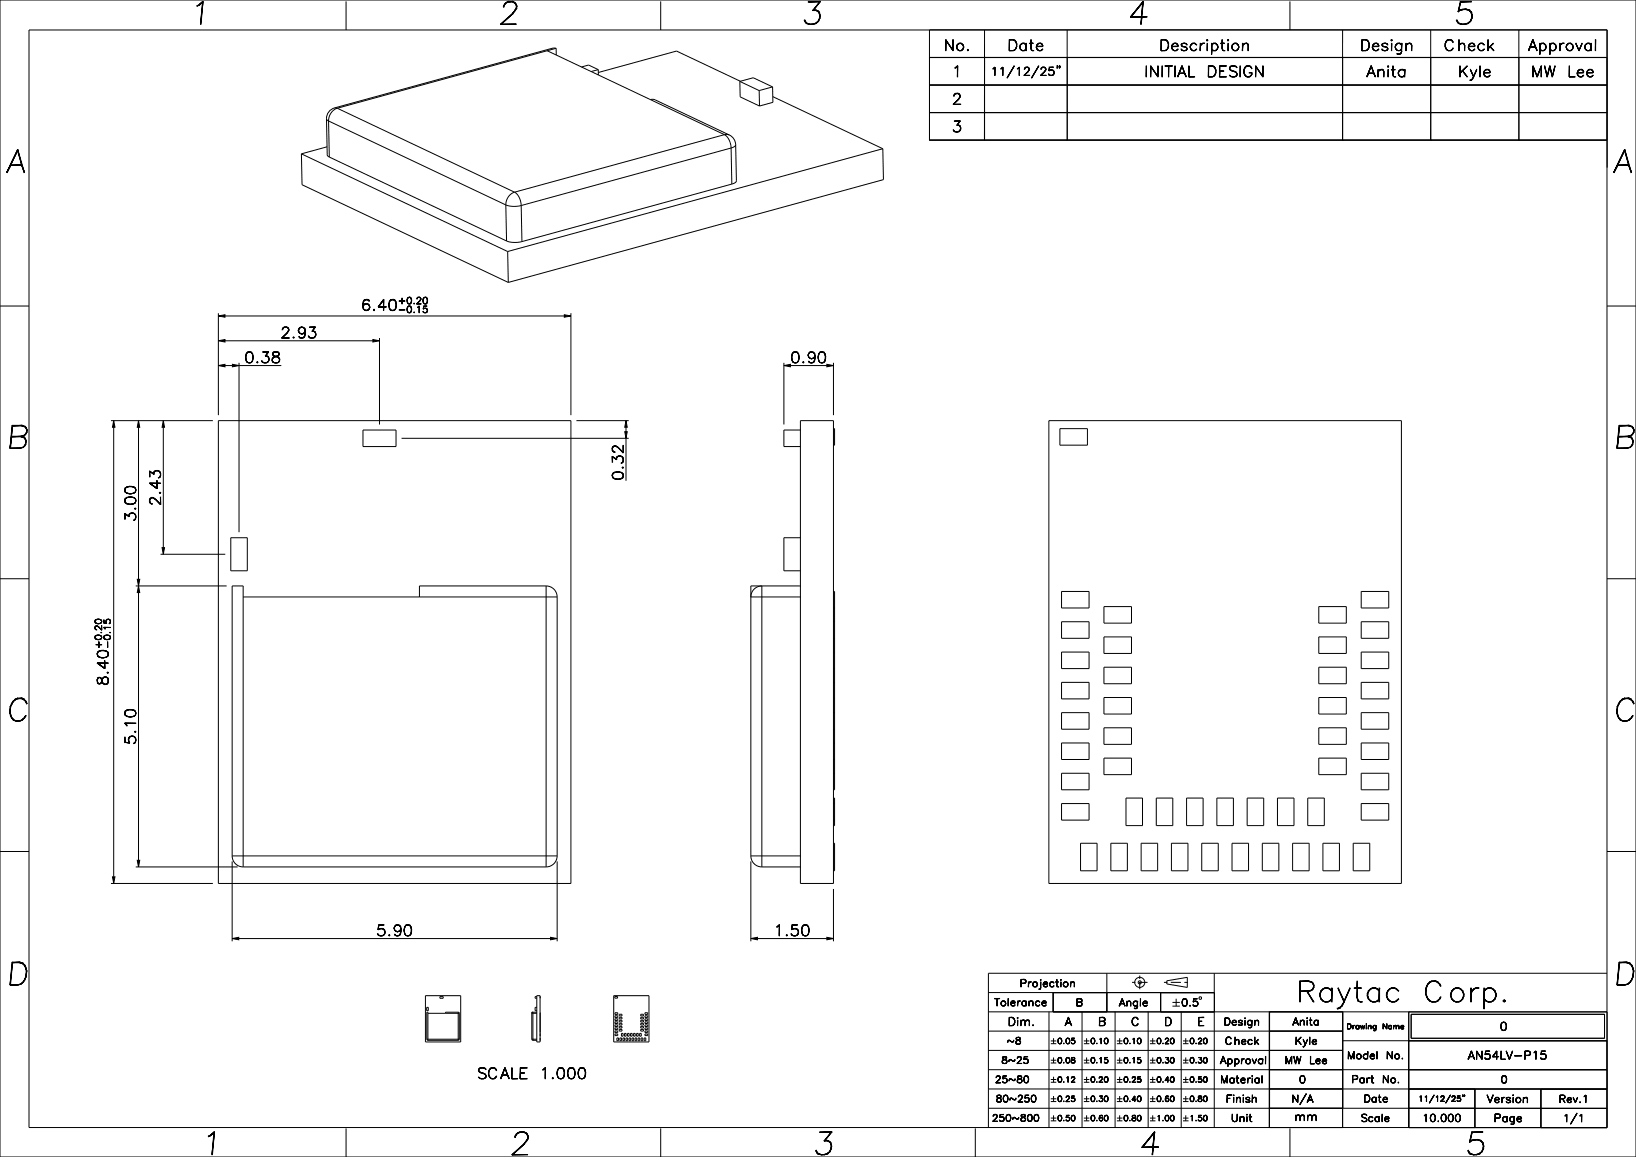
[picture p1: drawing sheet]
<svg xmlns="http://www.w3.org/2000/svg" width="297mm" height="210mm" viewBox="0 0 297 210" stroke-linecap="round" stroke-linejoin="round" font-family="sans-serif">
<defs><g id="words">
<g font-size="5.6">
<text x="34.3" y="4.4">1</text>
<text x="90.3" y="4.4">2</text>
<text x="145.4" y="4.4">3</text>
<text x="204.6" y="4.4">4</text>
<text x="263.8" y="4.4">5</text>
<text x="1.1" y="31.3">A</text>
<text x="292.8" y="31.3">A</text>
<text x="1.1" y="81.4">B</text>
<text x="292.8" y="81.4">B</text>
<text x="1.1" y="130.9">C</text>
<text x="292.8" y="130.9">C</text>
<text x="1.1" y="178.8">D</text>
<text x="292.8" y="178.8">D</text>
<text x="36.3" y="209.6">1</text>
<text x="92.4" y="209.6">2</text>
<text x="147.5" y="209.6">3</text>
<text x="206.7" y="209.6">4</text>
<text x="265.8" y="209.6">5</text>
</g>
<g font-size="5.1">
<text x="235.2" y="181.8">Raytac</text>
<text x="258.3" y="181.8">Corp.</text>
</g>
<g font-size="2.7">
<text x="171.3" y="9.2">No.</text>
<text x="182.8" y="9.2">Date</text>
<text x="210.4" y="9.2">Description</text>
<text x="246.8" y="9.2">Design</text>
<text x="262.1" y="9.2">Check</text>
<text x="277.4" y="9.2">Approval</text>
<text x="172.8" y="13.9">1</text>
<text x="207.7" y="13.9">INITIAL</text>
<text x="219.1" y="13.9">DESIGN</text>
<text x="248.1" y="13.9">Anita</text>
<text x="264.6" y="13.9">Kyle</text>
<text x="277.9" y="13.9">MW</text>
<text x="284.5" y="13.9">Lee</text>
<text x="172.8" y="18.9">2</text>
<text x="172.8" y="23.9">3</text>
<text x="65.5" y="56.4">6.40</text>
<text x="44.3" y="65.9">0.38</text>
<text x="50.9" y="61.4">2.93</text>
<text x="143.4" y="65.9">0.90</text>
<text x="113.1" y="87.3" transform="rotate(-90 113.1 87.3)">0.32</text>
<text x="24.6" y="94.7" transform="rotate(-90 24.6 94.7)">3.00</text>
<text x="29.1" y="91.8" transform="rotate(-90 29.1 91.8)">2.43</text>
<text x="19.6" y="124.5" transform="rotate(-90 19.6 124.5)">8.40</text>
<text x="24.6" y="135.2" transform="rotate(-90 24.6 135.2)">5.10</text>
<text x="68.3" y="169.9">5.90</text>
<text x="140.4" y="169.9">1.50</text>
<text x="86.5" y="195.8">SCALE</text>
<text x="97.9" y="195.8">1.000</text>
</g>
<g font-size="2">
<text x="179.8" y="13.7">11/12/25&quot;</text>
<text x="182.9" y="186.2">Dim.</text>
<text x="193.3" y="186.2">A</text>
<text x="199.3" y="186.2">B</text>
<text x="205.3" y="186.2">C</text>
<text x="211.3" y="186.2">D</text>
<text x="217.3" y="186.2">E</text>
<text x="272.3" y="187">0</text>
<text x="266.5" y="192.3">AN54LV-P15</text>
<text x="234.9" y="203.4">mm</text>
</g>
<g font-size="1.9">
<text x="269.9" y="200.1">Version</text>
<text x="271.1" y="203.6">Page</text>
</g>
<g font-size="1.8">
<text x="185.1" y="179.1">Projection</text>
<text x="180.5" y="182.6">Tolerance</text>
<text x="195.3" y="182.6">B</text>
<text x="203.1" y="182.6">Angle</text>
<text x="222.1" y="186.1">Design</text>
<text x="222.3" y="189.6">Check</text>
<text x="234.6" y="186.1">Anita</text>
<text x="235" y="189.6">Kyle</text>
<text x="221.5" y="193.1">Approval</text>
<text x="221.5" y="196.6">Material</text>
<text x="233.2" y="193.1">MW</text>
<text x="235.8" y="196.6">0</text>
<text x="237.7" y="193.1">Lee</text>
<text x="244.5" y="192.2">Model</text>
<text x="245.3" y="196.5">Part</text>
<text x="250.9" y="196.5">No.</text>
<text x="251.6" y="192.2">No.</text>
<text x="272.4" y="196.6">0</text>
<text x="222.5" y="200.1">Finish</text>
<text x="223.4" y="203.6">Unit</text>
<text x="234.4" y="200.1">N/A</text>
<text x="247" y="203.6">Scale</text>
<text x="247.5" y="200.1">Date</text>
<text x="258.2" y="203.6">10.000</text>
<text x="282.9" y="200.1">Rev.1</text>
<text x="283.7" y="203.6">1/1</text>
</g>
<g font-size="1.7">
<text x="182.8" y="189.5">~8</text>
<text x="180.6" y="196.5">25~80</text>
<text x="181.8" y="193">8~25</text>
<text x="180.1" y="203.5">250~800</text>
<text x="180.8" y="200">80~250</text>
</g>
<g font-size="1.6">
<text x="72.2" y="55.2">+0.20</text>
<text x="72.2" y="56.8">-0.15</text>
<text x="18.4" y="117.7" transform="rotate(-90 18.4 117.7)">+0.20</text>
<text x="20" y="117.7" transform="rotate(-90 20 117.7)">-0.15</text>
</g>
<g font-size="1.3">
<text x="244.4" y="186.8">Drawing</text>
<text x="251" y="186.8">Name</text>
<text x="257.5" y="199.9">11/12/25&quot;</text>
</g>
</g></defs>
<g fill="none" stroke="#000" stroke-width=".18">
<path d="M0 0h297v210h-297zM60.7 19.6a2 2 0 0 0-1.4 2M60.7 19.6h.5M61.2 19.6l-.6 .3-.5 .6-.3 .7-.2 .8M61.2 19.6l32.2 15.3M62.8 .2v5.2M99.3 9.2l18.8 8.9M99.3 9.2l-38.1 10.4M101 8.8v1.2M101 8.8l-1.7 .4M101 8.8l-.5-.1-39.8 10.9M105.6 12.2l1.3-.4 1.7 .8"/>
<path d="M108.6 12.6v1M108.6 12.6l-1.3 .4M108.6 13.2l14.2-3.9 11.6 5.5M118.1 18.1h.9l13.4 6.4M118.1 18.1l13.4 6.3M119.9 .2v5.2M134.3 14.8l2.4-.7 3.6 1.7M134.3 14.8l.1 2.8 3.5 1.6M134.3 14.8l3.5 1.6M137.8 16.4l.1 2.8M140.3 15.8v2.8l-2.4 .6M140.3 15.8l-2.5 .6"/>
<path d="M140.3 17.5l20 9.5M168.7 5.4v20.1M168.8 5.4h123v25M178.7 5.4v20.1M193.7 5.4v20M234.2 .2v5.2M243.7 5.4v20.1M243.7 10.4v15M259.7 5.4v20.1M275.7 5.4v20.1M291.8 10.4h-123.1M291.8 15.4h-123.1"/>
<path d="M54.7 27.9l.1 5.6 37.5 17.8M54.7 27.9l37.5 17.8M59.3 21.6l.3 .4M59.3 21.6l.1 6.5 .4 .4M59.4 26.6l-4.7 1.3M59.6 22l.2 6.5M59.6 22l32.2 15.2M59.8 28.5l32.2 15.2M91.8 37.2l1.3 .3 1.5-.2M91.8 37.2l.2 6.5M93.4 34.9l.5 .3 .3 .6 .4 1.5M93.4 34.9l-.6 .3-.5 .5-.4 .7-.1 .8"/>
<path d="M94.6 37.3l.2 6.5M131.5 24.4l.5 .4 .3 .6 .4 1.5M131.5 24.4l.9 .1M131.5 24.4l-38.1 10.5M132.4 24.5a2 2 0 0 1 1.2 1.8M132.7 26.9l-38.1 10.4M132.7 26.9l.2 6.5M132.9 33.4l-38.1 10.4M133.6 26.3l.1 6.5-.2 .3-.6 .3M133.6 26.3h.1M133.6 26.3l-.3 .3-.6 .3M160.3 27l.1 5.6-68.1 18.7"/>
<path d="M160.3 27l-68.1 18.7M168.7 25.4h123M168.8 25.4h123M291.8 20.4h-123.1M0 55.5h5.3M39.6 57.4l1.2-.3v.5zM39.6 56.9v18.5M40.8 57.4h61.6M92 43.7l1.3 .3 1.5-.2M92.2 45.7l.1 5.6M102.4 57.1l1.2 .3-1.2 .2zM103.6 56.9v18.5"/>
<path d="M291.7 55.5h5.3M20.1 76.4h18.5M20.6 76.4l.3 1.2h-.5zM20.6 77.6v81.6M25.1 76.4l.3 1.2h-.5zM25.1 77.6v27.6M29.6 76.4l.3 1.2h-.5zM29.6 77.6v21.8M39.6 66.4l1.2-.3v.5zM39.6 61.9l1.2-.3v.5zM39.6 76.4h64v84h-64zM40.8 66.4h1.4"/>
<path d="M40.8 61.9h26.9M42.2 66.1l1.2 .3-1.2 .2zM43.4 65.9v30.7M43.4 66.4h7.7M65.9 78.1h6v3h-6zM67.7 61.6l1.2 .3-1.2 .2zM68.9 61.4v15.7M72.9 79.6h41.2M104.6 76.4h9.5M113.4 78.4h.5l-.3 1.2zM113.6 76.4l.3 1.2h-.5zM113.6 77.6v.8"/>
<path d="M113.6 79.6v7.7M142.3 66.4l1.2-.3v.5zM142.3 65.9v11.2M143.5 66.4h6.6M145.3 76.4h6v84h-6zM145.3 78.1h-3v3h3M150.1 66.1l1.2 .3-1.2 .2zM151.3 65.9v9.5M151.3 77.8h.2v3h-.2M190.4 76.4h64v84h-64zM192.4 77.8h5v3h-5zM29.4 99.4h.5l-.3 1.2z"/>
<path d="M41.9 97.6h3v6h-3zM145.3 97.6h-3v6h3M0 105h5.3M24.6 106.4h16.5M24.9 105.2h.5l-.3 1.2zM25.1 106.4l.3 1.2h-.5zM25.1 107.6v48.6M29.1 100.6h11.8M44.1 108.4h57M99.1 106.4a2 2 0 0 1 2 2M99.1 106.4h-23v2M99.1 106.4v51"/>
<path d="M101.1 108.4v47M145.3 108.4h-9a2 2 0 0 1 2-2v51M145.3 106.4h-9v49M151.3 107.4h.2v36h-.2M151.3 118.4h.2M151.3 115.9h.2M151.3 112.9h.2M151.3 110.4h.2M192.7 118.4h5v3h-5zM192.7 112.9h5v3h-5zM192.7 107.4h5v3h-5zM200.4 110.1h5v3h-5z"/>
<path d="M200.4 115.6h5v3h-5zM239.4 115.6h5v3h-5zM239.4 110.1h5v3h-5zM247.1 112.9h5v3h-5zM247.1 118.4h5v3h-5zM247.1 107.4h5v3h-5zM291.7 105h5.3M151.3 137.9h.2M151.3 134.9h.2M151.3 132.4h.2M151.3 129.4h.2M151.3 126.9h.2"/>
<path d="M151.3 123.9h.2M151.3 121.4h.2M192.7 134.9h5v3h-5zM192.7 129.4h5v3h-5zM192.7 123.9h5v3h-5zM200.4 137.6h5v3h-5zM200.4 121.1h5v3h-5zM200.4 126.6h5v3h-5zM200.4 132.1h5v3h-5zM239.4 137.6h5v3h-5zM239.4 132.1h5v3h-5zM239.4 126.6h5v3h-5z"/>
<path d="M239.4 121.1h5v3h-5zM247.1 129.4h5v3h-5zM247.1 123.9h5v3h-5zM247.1 134.9h5v3h-5zM0 154.5h5.3M20.4 159.2h.5l-.3 1.2zM24.6 157.4h18.5M24.9 156.2h.5l-.3 1.2zM42.1 155.4a2 2 0 0 0 2 2M42.1 155.4h59M42.1 155.4v-49h2v51M42.1 156.4v14.5"/>
<path d="M44.1 157.4h55M101.1 155.4a2 2 0 0 1-2 2M101.1 156.4v14.5M136.3 155.4a2 2 0 0 0 2 2M136.3 155.4h9M136.3 156.4v14.5M138.3 157.4h7M151.3 153.1h.2v5h-.2M151.3 144.9h.2v5h-.2M151.3 148.9h.2M151.3 145.9h.2M151.3 140.4h.2"/>
<path d="M192.7 140.4h5v3h-5zM192.7 145.9h5v3h-5zM196.2 153.1h3v5h-3zM201.7 153.1h3v5h-3zM204.4 144.9h3v5h-3zM207.2 153.1h3v5h-3zM209.9 144.9h3v5h-3zM212.7 153.1h3v5h-3zM215.4 144.9h3v5h-3zM218.2 153.1h3v5h-3zM220.9 144.9h3v5h-3zM223.7 153.1h3v5h-3z"/>
<path d="M226.4 144.9h3v5h-3zM229.2 153.1h3v5h-3zM231.9 144.9h3v5h-3zM234.7 153.1h3v5h-3zM237.4 144.9h3v5h-3zM240.2 153.1h3v5h-3zM245.7 153.1h3v5h-3zM247.1 140.4h5v3h-5zM247.1 145.9h5v3h-5zM291.7 154.5h5.3M20.1 160.4h18.5M42.1 170.4l1.2-.3v.5z"/>
<path d="M43.3 170.4h56.6M99.9 170.1l1.2 .3-1.2 .2zM136.3 170.4l1.2-.3v.5zM137.5 170.4h12.6M150.1 170.1l1.2 .3-1.2 .2zM151.3 161.4v9.5M200.9 176.7v7M211.8 178l3.7-.6v1.8l-3.7-.6zM220.4 176.7v28M291.7 176.7h-112.3v28M77.2 180.7h6.4v8.4h-6.4zM77.5 182.8h.3v.6h-.3z"/>
<path d="M77.5 188.6l.2 .2M77.5 188.6h5.9M77.5 188.6v-4.9h.2v5.1M77.7 188.8h5.5M77.7 183.9h5.7M79.9 180.9h.6v.3h-.6zM83.2 183.7l.2 .2M83.2 183.7h-2.3v.2M83.2 183.7v5.1M83.4 188.6l-.2 .2M83.4 183.9v4.7M96.5 188.6l.2 .2"/>
<path d="M96.5 188.6h.9M96.7 188.8h.7M97.4 183.9h-.9l.2-.2v5.1M97.4 180.7h.6v8.4h-.6zM97.4 183.7h-.9v4.9M97.4 182.8h-.3v.6h.3M97.4 180.9h-.3v.3h.3M98 188.4v.5M98 180.9v.3M98 187.6v.5M98 188h.1M98 187.7h.1"/>
<path d="M98 183.8v3.6M98 187.1h.1M98 186.9h.1M98 186.6h.1M98 186.3h.1M98 186h.1M98 185.8h.1M98 185.5h.1M98 185.2h.1M98 184.9h.1M98 184.7h.1M98 184.4h.1"/>
<path d="M98 184.1h.1M111.4 180.7h6.4v8.4h-6.4zM111.6 180.9h.5v.3h-.5zM111.6 186.6h.5v.3h-.5zM111.6 187.1h.5v.3h-.5zM111.6 184.9h.5v.3h-.5zM111.6 184.4h.5v.3h-.5zM111.6 183.8h.5v.3h-.5zM111.6 187.7h.5v.3h-.5zM111.6 186h.5v.3h-.5zM111.6 185.5h.5v.3h-.5zM112 188.4h.3v.5h-.3z"/>
<path d="M112.4 184.1h.5v.3h-.5zM112.4 186.8h.5v.3h-.5zM112.4 186.3h.5v.3h-.5zM112.4 185.7h.5v.3h-.5zM112.4 185.2h.5v.3h-.5zM112.4 184.6h.5v.3h-.5zM112.5 188.4h.3v.5h-.3zM112.8 187.6h.3v.5h-.3zM113.1 188.4h.3v.5h-.3zM113.4 187.6h.3v.5h-.3zM113.6 188.4h.3v.5h-.3zM113.9 187.6h.3v.5h-.3z"/>
<path d="M114.2 188.4h.3v.5h-.3zM114.5 187.6h.3v.5h-.3zM114.7 188.4h.3v.5h-.3zM115 187.6h.3v.5h-.3zM115.3 188.4h.3v.5h-.3zM115.6 187.6h.3v.5h-.3zM115.8 188.4h.3v.5h-.3zM116.1 187.6h.3v.5h-.3zM116.3 184.1h.5v.3h-.5zM116.3 186.8h.5v.3h-.5zM116.3 186.3h.5v.3h-.5zM116.3 185.7h.5v.3h-.5z"/>
<path d="M116.3 185.2h.5v.3h-.5zM116.3 184.6h.5v.3h-.5zM116.4 188.4h.3v.5h-.3zM116.9 188.4h.3v.5h-.3zM117.1 187.1h.5v.3h-.5zM117.1 186.6h.5v.3h-.5zM117.1 186h.5v.3h-.5zM117.1 185.5h.5v.3h-.5zM117.1 184.9h.5v.3h-.5zM117.1 184.4h.5v.3h-.5zM117.1 183.8h.5v.3h-.5zM117.1 187.7h.5v.3h-.5z"/>
<path d="M179.4 183.7h112.4M179.4 187.2h64.4M179.4 190.7h64.4M179.4 194.2h112.4M179.4 197.7h112.4M179.4 180.2h41M190.4 183.7v21M190.8 199.4h1M190.8 199.9h1M190.8 195.9h1M190.8 196.4h1M190.8 192.4h1"/>
<path d="M190.8 192.9h1M190.8 188.9h1M190.8 189.4h1M191.2 180.2v3.5M191.2 183.7v-3.5h29.3v3.5M191.3 188.4v1M191.3 191.9v1M191.3 195.4v1M191.3 198.9v1M192.1 199.4v.1zM192.1 199.5v.3zM192.1 195.9v.1z"/>
<path d="M192.1 196v.3zM192.1 192.4v.1zM192.1 192.5v.3zM192.1 188.9v.1zM192.1 189v.3zM192.1 199.1v.3zM192.1 199.8l.1 .1zM192.1 195.6v.3zM192.1 196.3l.1 .1zM192.1 192.1v.3zM192.1 192.8l.1 .1zM192.1 188.6v.3z"/>
<path d="M192.1 189.3l.1 .1zM192.2 199l.3-.1zM192.2 199h.2zM192.2 199l-.1 .1zM192.2 199.9h.2zM192.2 195.5l.3-.1zM192.2 195.5h.2zM192.2 195.5l-.1 .1zM192.2 196.4h.2zM192.2 192l.3-.1zM192.2 192h.2zM192.2 192l-.1 .1z"/>
<path d="M192.2 192.9h.2zM192.2 188.5l.3-.1zM192.2 188.5h.2zM192.2 188.5l-.1 .1zM192.2 189.4h.2zM192.4 199l.1-.1zM192.4 199.9h.1zM192.4 195.5l.1-.1zM192.4 196.4h.1zM192.4 192l.1-.1zM192.4 192.9h.1zM192.4 188.5l.1-.1z"/>
<path d="M192.4 189.4h.1zM192.5 199h.1zM192.5 199.9h.1zM192.5 195.5h.1zM192.5 196.4h.1zM192.5 192h.1zM192.5 192.9h.1zM192.5 188.5h.1zM192.5 189.4h.1zM192.5 198.9l.1 .1zM192.5 195.4l.1 .1zM192.5 191.9l.1 .1z"/>
<path d="M192.5 188.4l.1 .1zM192.6 199l.1 .1zM192.6 195.5l.1 .1zM192.6 192l.1 .1zM192.6 188.5l.1 .1zM192.7 199.1v.3zM192.7 199.8l-.1 .1zM192.7 195.6v.3zM192.7 196.3l-.1 .1zM192.7 192.1v.3zM192.7 192.8l-.1 .1zM192.7 188.6v.3z"/>
<path d="M192.7 189.3l-.1 .1zM192.7 199.4v.1zM192.7 199.5v.3zM192.7 195.9v.1zM192.7 196v.3zM192.7 192.4v.1zM192.7 192.5v.3zM192.7 188.9v.1zM192.7 189v.3zM193.1 199.9h.1zM193.1 196.4h.1zM193.1 192.9h.1z"/>
<path d="M193.1 189.4h.1zM193.5 199.9h.7zM193.5 199.9l.5-.4zM193.5 192.4v.1zM193.5 192.5l.1 .3zM193.5 188.9v.1zM193.5 189l.1 .3zM193.6 199.1h.1M193.6 192.1l-.1 .3zM193.6 192.8l.1 .1zM193.6 188.6l-.1 .3zM193.6 189.3l.1 .1z"/>
<path d="M193.6 199.2h.1M193.7 199h.1M193.6 199h.1M193.6 199v.1zM193.7 199l.1-.1zM193.7 199h.1zM193.7 195.6h.1zM193.7 192l.2-.1zM193.7 192h.1zM193.7 192l-.1 .1zM193.7 192.9h.1zM193.7 188.5l.2-.1z"/>
<path d="M193.7 188.5h.1zM193.7 188.5l-.1 .1zM193.7 189.4h.1zM193.8 198.9h.2zM193.8 195.6l.1-.2zM193.8 195.6l.1-.1zM193.8 199l.2-.1zM193.8 192l.1-.1zM193.8 192.9h.1zM193.8 188.5l.1-.1zM193.8 189.4h.1zM193.9 192h.2z"/>
<path d="M193.9 192.9h.2zM193.9 188.5h.2zM193.9 189.4h.2zM193.9 191.9l.2 .1zM193.9 188.4l.2 .1zM193.9 195.4v1zM194 198.9l.1 .1zM194 199h.1zM194.1 199h.1M194 192l.2 .1zM194 188.5l.2 .1zM194 199h.1"/>
<path d="M194.1 192l.1 .1zM194.1 188.5l.1 .1zM194.1 199.1h.1zM194.1 199.3l-.1 .2zM194.1 199.2h.1M194.1 199.2v.1zM194.1 192.1l.1 .3zM194.1 192.8l-.1 .1zM194.1 188.6l.1 .3zM194.1 189.3l-.1 .1zM194.2 199.1v.1zM194.2 199.2l-.1 .1z"/>
<path d="M194.2 192.8l-.1 .1zM194.2 189.3l-.1 .1zM194.2 192.4v.1zM194.2 192.5l-.1 .3zM194.2 188.9v.1zM194.2 189l-.1 .3zM194.5 196.4h.6zM194.5 196.4l.5-.4zM194.5 199.8h.1M194.5 192.6v.2zM194.5 192.8v.1zM194.5 189.3h.1"/>
<path d="M194.5 199.9h.1M194.6 199.9h.1M194.5 195.6h.1M194.5 192.1v.1zM194.5 192.2l.1 .1zM194.5 192.5l.1-.1zM194.5 192.5v.1zM194.5 192.9h.1M194.6 192.9h.1M194.5 189.4h.1M194.6 189.4h.1M194.6 199.3h.1"/>
<path d="M194.5 199.3h.1M194.5 195.7h.1M194.6 188.8h.1M194.5 188.8h.1M194.6 199.3h.3zM194.6 199.3h.1zM194.6 198.9h.5zM194.6 198.9l-.1 .5zM194.6 199.9h.1zM194.6 195.5h.1M194.6 195.5l-.1 .1zM194.6 192l.3-.1z"/>
<path d="M194.6 192h.1zM194.6 192l-.1 .1zM194.6 192.3h.1zM194.6 192.9h.1zM194.6 188.8h.3zM194.6 188.8h.1zM194.6 188.4h.5zM194.6 188.4l-.1 .5zM194.6 189.4h.1zM194.6 199l.5-.1zM194.6 199l-.1 .4zM194.6 195.6h-.1z"/>
<path d="M194.6 188.5l.5-.1zM194.6 188.5l-.1 .4zM194.6 195.5l.1-.1zM194.6 195.5h.1zM194.6 192.4h.2zM194.6 192.4l-.1 .1zM194.7 192.3l.1 .1zM194.7 199.9h.2zM194.7 195.4h.2zM194.7 192.9h.2zM194.7 189.4h.2zM194.7 199.3h.2z"/>
<path d="M194.7 195.5l.2-.1zM194.7 192l.2-.1zM194.7 188.8h.2zM194.8 192.4l.2-.1zM194.8 192.4h.1M194.9 192.4h.1M194.9 199.3h.1zM194.9 199.9h.1zM194.9 192.4h.1zM194.9 188.8h.1zM194.9 189.4h.1zM194.9 195.4l.1 .1z"/>
<path d="M194.9 195.5h.1zM194.9 191.9l.2 .1zM194.9 192h.2zM194.9 192.9h.2zM195 192.3h.1zM195 199.3l.1 .1zM195 199.9l.1-.1zM195.1 195.5h.1M195 192.4l.1 .1zM195 188.8l.1 .1zM195 189.4l.1-.1zM195 195.5h.1"/>
<path d="M195 195.6h.1zM195 195.8l-.1 .2zM195 192l.1 .1zM195.1 195.8l-.2 .2zM195.1 192v.1zM195.1 199.4l.1 .2zM195.1 195.7h.1M195.1 195.7l-.1 .1zM195.1 192.1v.1zM195.1 192.2l-.1 .1zM195.1 192.5l.1 .1zM195.1 188.9l.1 .2z"/>
<path d="M195.1 195.6v.1zM195.1 192.2v.1zM195.1 199.7h.1M195.1 199.7v.1zM195.1 192.6v.2zM195.1 192.8l-.1 .1zM195.1 189.2h.1M195.1 189.2v.1zM195.2 199.6v.1zM195.2 199.7l-.1 .1zM195.2 192.6l-.1 .2zM195.2 192.8l-.1 .1z"/>
<path d="M195.2 189.1v.1zM195.2 189.2l-.1 .1zM196.4 183.7v21M196.8 199.4h1M196.8 199.9h1M196.8 195.9h1M196.8 196.4h1M196.8 192.4h1M196.8 192.9h1M196.8 188.9h1M196.8 189.4h1M197.3 188.4v1"/>
<path d="M197.3 191.9v1M197.3 195.4v1M197.3 198.9v1M198.1 195.9v.1zM198.1 196v.3zM198.1 199.4v.1zM198.1 199.5v.3zM198.1 192.4v.1zM198.1 192.5v.3zM198.1 188.9v.1zM198.1 189v.3zM198.1 195.6v.3z"/>
<path d="M198.1 196.3l.1 .1zM198.1 199.1v.3zM198.1 199.8l.1 .1zM198.1 192.1v.3zM198.1 192.8l.1 .1zM198.1 188.6v.3zM198.1 189.3l.1 .1zM198.2 195.5l.3-.1zM198.2 195.5h.2zM198.2 195.5l-.1 .1zM198.2 196.4h.2zM198.2 199l.3-.1z"/>
<path d="M198.2 199h.2zM198.2 199l-.1 .1zM198.2 199.9h.2zM198.2 192l.3-.1zM198.2 192h.2zM198.2 192l-.1 .1zM198.2 192.9h.2zM198.2 188.5l.3-.1zM198.2 188.5h.2zM198.2 188.5l-.1 .1zM198.2 189.4h.2zM198.4 195.5l.1-.1z"/>
<path d="M198.4 196.4h.1zM198.4 199l.1-.1zM198.4 199.9h.1zM198.4 192l.1-.1zM198.4 192.9h.1zM198.4 188.5l.1-.1zM198.4 189.4h.1zM198.5 195.5h.1zM198.5 196.4h.1zM198.5 199h.1zM198.5 199.9h.1zM198.5 192h.1z"/>
<path d="M198.5 192.9h.1zM198.5 188.5h.1zM198.5 189.4h.1zM198.5 195.4l.1 .1zM198.5 198.9l.1 .1zM198.5 191.9l.1 .1zM198.5 188.4l.1 .1zM198.6 195.5l.1 .1zM198.6 199l.1 .1zM198.6 192l.1 .1zM198.6 188.5l.1 .1zM198.7 195.6v.3z"/>
<path d="M198.7 196.3l-.1 .1zM198.7 199.1v.3zM198.7 199.8l-.1 .1zM198.7 192.1v.3zM198.7 192.8l-.1 .1zM198.7 188.6v.3zM198.7 189.3l-.1 .1zM198.7 195.9v.1zM198.7 196v.3zM198.7 199.4v.1zM198.7 199.5v.3zM198.7 192.4v.1z"/>
<path d="M198.7 192.5v.3zM198.7 188.9v.1zM198.7 189v.3zM199.1 196.4h.1zM199.1 199.9h.1zM199.1 192.9h.1zM199.1 189.4h.1zM199.5 196.4h.7zM199.5 196.4l.5-.4zM199.5 199.8h.1zM199.6 195.6h.1M199.6 199.9h.1"/>
<path d="M199.6 195.7h.1M199.6 195.5h.1M199.6 195.5v.1zM199.6 199.9h.2zM199.6 198.9h.6zM199.6 199l.6-.1zM199.7 195.5l.1-.1zM199.7 195.5h.1zM199.7 195.5h.1M199.7 192.1h.1zM199.7 188.6h.1zM199.8 195.4h.2z"/>
<path d="M199.8 199.9h.1zM199.8 192.1l.1-.2zM199.8 192.1l.1-.1zM199.8 188.6l.1-.2zM199.8 188.6l.1-.1zM199.8 195.5l.2-.1zM199.8 199.3h.2zM199.9 199.9h.2zM199.9 191.9v1zM199.9 188.4v1zM200 195.4l.1 .1zM200 195.5h.1z"/>
<path d="M200 199.3l.1 .1zM200.1 195.5h.1M200 199.9l.2-.1zM200 195.5h.1M200.1 195.6h.1zM200.1 195.8l-.1 .2zM200.2 199.4h.1M200.1 199.4h.1M200.1 199l-.2 .3zM200.1 199l-.3 .3zM200.1 195.7h.1M200.1 195.7v.1z"/>
<path d="M200.1 199.4l.1 .2zM200.2 195.6v.1zM200.2 195.7l-.1 .1zM200.2 199.7h.1M200.2 199.7l-.1 .1zM200.2 199.6v.1zM200.5 195.9v.1zM200.5 196v.3zM200.5 199.4v.1zM200.5 199.5v.3zM200.5 192.8h.1M200.5 188.9v.1z"/>
<path d="M200.5 189v.3zM200.5 195.6v.3zM200.5 196.3l.1 .1zM200.5 199.1v.3zM200.5 199.8l.1 .1zM200.5 192.9h.1M200.6 192.9h.1M200.5 188.6v.3zM200.5 189.3l.1 .1zM200.6 192.3h.1M200.5 192.3h.1M200.6 192.3h.3z"/>
<path d="M200.6 192.3h.1zM200.6 191.9h.5zM200.6 191.9l-.1 .5zM200.6 192.9h.1zM200.6 192l.5-.1zM200.6 192l-.1 .4zM200.6 195.5l.3-.1zM200.6 195.5h.2zM200.6 195.5l-.1 .1zM200.6 196.4h.2zM200.6 199l.3-.1zM200.6 199h.2z"/>
<path d="M200.6 199l-.1 .1zM200.6 199.9h.2zM200.6 188.5l.3-.1zM200.6 188.5h.2zM200.6 188.5l-.1 .1zM200.6 189.4h.2zM200.7 192.9h.2zM200.7 192.3h.2zM200.8 195.5l.1-.1zM200.8 196.4h.1zM200.8 199l.1-.1zM200.8 199.9h.1z"/>
<path d="M200.8 188.5l.1-.1zM200.8 189.4h.1zM200.9 195.5h.1zM200.9 196.4h.1zM200.9 199h.1zM200.9 199.9h.1zM200.9 192.3h.1zM200.9 192.9h.1zM200.9 188.5h.1zM200.9 189.4h.1zM200.9 195.4l.1 .1zM200.9 198.9l.1 .1z"/>
<path d="M200.9 188.4l.1 .1zM200.9 180.2v3.5M201 195.5l.1 .1zM201 199l.1 .1zM201 192.3l.1 .1zM201 192.9l.1-.1zM201 188.5l.1 .1zM201.1 195.6l.1 .3zM201.1 195.6v.3zM201.1 196.3l-.1 .1zM201.1 199.1l.1 .3zM201.1 199.1v.3z"/>
<path d="M201.1 199.8l-.1 .1zM201.1 192.4l.1 .2zM201.1 188.6l.1 .3zM201.1 188.6v.3zM201.1 189.3l-.1 .1zM201.1 195.9v.1zM201.1 196v.3zM201.1 199.4v.1zM201.1 199.5v.3zM201.1 192.7h.1M201.1 192.7v.1zM201.1 188.9v.1z"/>
<path d="M201.1 189v.3zM201.2 195.9l-.1 .1zM201.2 196l-.1 .3zM201.2 199.4l-.1 .1zM201.2 199.5l-.1 .3zM201.2 192.6v.1zM201.2 192.7l-.1 .1zM201.2 188.9l-.1 .1zM201.2 189l-.1 .3zM202.4 183.7v21M202.8 199.4h1M202.8 199.9h1"/>
<path d="M202.8 195.9h1M202.8 196.4h1M202.8 192.4h1M202.8 192.9h1M202.8 188.9h1M202.8 189.4h1M203.3 188.4v1M203.3 191.9v1M203.3 195.4v1M203.3 198.9v1M204.1 188.9v.1zM204.1 189v.3z"/>
<path d="M204.1 192.4v.1zM204.1 192.5v.3zM204.1 199.4v.1zM204.1 199.5v.3zM204.1 195.9v.1zM204.1 196v.3zM204.1 188.6v.3zM204.1 189.3l.1 .1zM204.1 192.1v.3zM204.1 192.8l.1 .1zM204.1 199.1v.3zM204.1 199.8l.1 .1z"/>
<path d="M204.1 195.6v.3zM204.1 196.3l.1 .1zM204.2 188.5l.3-.1zM204.2 188.5h.2zM204.2 188.5l-.1 .1zM204.2 189.4h.2zM204.2 192l.3-.1zM204.2 192h.2zM204.2 192l-.1 .1zM204.2 192.9h.2zM204.2 199l.3-.1zM204.2 199h.2z"/>
<path d="M204.2 199l-.1 .1zM204.2 199.9h.2zM204.2 195.5l.3-.1zM204.2 195.5h.2zM204.2 195.5l-.1 .1zM204.2 196.4h.2zM204.4 188.5l.1-.1zM204.4 189.4h.1zM204.4 192l.1-.1zM204.4 192.9h.1zM204.4 199l.1-.1zM204.4 199.9h.1z"/>
<path d="M204.4 195.5l.1-.1zM204.4 196.4h.1zM204.5 188.5h.1zM204.5 189.4h.1zM204.5 192h.1zM204.5 192.9h.1zM204.5 199h.1zM204.5 199.9h.1zM204.5 195.5h.1zM204.5 196.4h.1zM204.5 188.4l.1 .1zM204.5 191.9l.1 .1z"/>
<path d="M204.5 198.9l.1 .1zM204.5 195.4l.1 .1zM204.6 188.5l.1 .1zM204.6 192l.1 .1zM204.6 199l.1 .1zM204.6 195.5l.1 .1zM204.7 188.6v.3zM204.7 189.3l-.1 .1zM204.7 192.1v.3zM204.7 192.8l-.1 .1zM204.7 199.1v.3zM204.7 199.8l-.1 .1z"/>
<path d="M204.7 195.6v.3zM204.7 196.3l-.1 .1zM204.7 188.9v.1zM204.7 189v.3zM204.7 192.4v.1zM204.7 192.5v.3zM204.7 199.4v.1zM204.7 199.5v.3zM204.7 195.9v.1zM204.7 196v.3zM205.1 189.4h.1zM205.1 192.9h.1z"/>
<path d="M205.1 199.9h.1zM205.1 196.4h.1zM205.5 196.4h.7zM205.5 196.4l.5-.4zM205.5 199.6h.7zM205.5 199.6h.5zM205.6 195.6h.1M205.6 195.7h.1M205.6 195.5h.1M205.6 195.5v.1zM205.7 188.6h.1zM205.7 192.1h.1z"/>
<path d="M205.7 195.5l.1-.1zM205.7 195.5h.1zM205.7 195.5h.1M205.8 188.6l.1-.2zM205.8 188.6l.1-.1zM205.8 192.1l.1-.2zM205.8 192.1l.1-.1zM205.8 195.4h.2zM205.8 195.5l.2-.1zM205.9 188.4v1zM205.9 191.9v1zM206 195.4l.1 .1z"/>
<path d="M206 195.5h.1zM206 199l-.5 .6zM206 199.6h.2zM206 199.6v.3zM206 198.9l-.5 .7zM206 198.9v.7zM206.1 195.5h.1M206 195.5h.1M206.1 195.6h.1zM206.1 195.8l-.1 .2zM206.1 195.7h.1M206.1 195.7v.1z"/>
<path d="M206.2 195.6v.1zM206.2 195.7l-.1 .1zM206.5 188.9v.1zM206.5 189v.3zM206.5 192.8h.1M206.5 199.4v.1zM206.5 199.5v.3zM206.5 196.3h.1M206.5 188.6v.3zM206.5 189.3l.1 .1zM206.5 192.9h.1M206.6 192.9h.1"/>
<path d="M206.5 199.1v.3zM206.5 199.8l.1 .1zM206.5 196.4h.1M206.6 196.4h.1M206.6 192.3h.1M206.5 192.3h.1M206.5 195.8h.1M206.6 192.3h.3zM206.6 192.3h.1zM206.6 191.9h.5zM206.6 191.9l-.1 .5zM206.6 192.9h.1z"/>
<path d="M206.6 195.8h.3zM206.6 195.8h.1zM206.6 195.8h.1M206.6 195.4h.5zM206.6 195.4l-.1 .5zM206.6 196.4h.1zM206.6 192l.5-.1zM206.6 192l-.1 .4zM206.6 195.5l.5-.1zM206.6 195.5l-.1 .4zM206.6 188.5l.3-.1zM206.6 188.5h.2z"/>
<path d="M206.6 188.5l-.1 .1zM206.6 189.4h.2zM206.6 199l.3-.1zM206.6 199h.2zM206.6 199l-.1 .1zM206.6 199.9h.2zM206.7 192.9h.2zM206.7 196.4h.2zM206.7 192.3h.2zM206.7 195.8h.2zM206.8 188.5l.1-.1zM206.8 189.4h.1z"/>
<path d="M206.8 199l.1-.1zM206.8 199.9h.1zM206.9 188.5h.1zM206.9 189.4h.1zM206.9 192.3h.1zM206.9 192.9h.1zM206.9 199h.1zM206.9 199.9h.1zM206.9 195.8h.1zM206.9 196.4h.1zM206.9 188.4l.1 .1zM206.9 198.9l.1 .1z"/>
<path d="M207 188.5l.1 .1zM207 192.3l.1 .1zM207 192.9l.1-.1zM207 199l.1 .1zM207 195.8l.1 .1zM207 196.4l.1-.1zM207.1 188.6l.1 .3zM207.1 188.6v.3zM207.1 189.3l-.1 .1zM207.1 192.4l.1 .2zM207.1 199.1l.1 .3zM207.1 199.1v.3z"/>
<path d="M207.1 199.8l-.1 .1zM207.1 195.9l.1 .2zM207.1 188.9v.1zM207.1 189v.3zM207.1 192.7h.1M207.1 192.7v.1zM207.1 199.4v.1zM207.1 199.5v.3zM207.1 196.2h.1M207.1 196.2v.1zM207.2 188.9l-.1 .1zM207.2 189l-.1 .3z"/>
<path d="M207.2 192.6v.1zM207.2 192.7l-.1 .1zM207.2 199.4l-.1 .1zM207.2 199.5l-.1 .3zM207.2 196.1v.1zM207.2 196.2l-.1 .1zM208.4 183.7v21M208.8 199.4h1M208.8 199.9h1M208.8 195.9h1M208.8 196.4h1M208.8 192.4h1"/>
<path d="M208.8 192.9h1M208.8 188.9h1M208.8 189.4h1M209.3 188.4v1M209.3 191.9v1M209.3 195.4v1M209.3 198.9v1M210.1 195.9v.1zM210.1 196v.3zM210.1 199.4v.1zM210.1 199.5v.3zM210.1 192.4v.1z"/>
<path d="M210.1 192.5v.3zM210.1 188.9v.1zM210.1 189v.3zM210.1 195.6v.3zM210.1 196.3l.1 .1zM210.1 199.1v.3zM210.1 199.8l.1 .1zM210.1 192.1v.3zM210.1 192.8l.1 .1zM210.1 188.6v.3zM210.1 189.3l.1 .1zM210.2 195.5l.3-.1z"/>
<path d="M210.2 195.5h.2zM210.2 195.5l-.1 .1zM210.2 196.4h.2zM210.2 199l.3-.1zM210.2 199h.2zM210.2 199l-.1 .1zM210.2 199.9h.2zM210.2 192l.3-.1zM210.2 192h.2zM210.2 192l-.1 .1zM210.2 192.9h.2zM210.2 188.5l.3-.1z"/>
<path d="M210.2 188.5h.2zM210.2 188.5l-.1 .1zM210.2 189.4h.2zM210.4 195.5l.1-.1zM210.4 196.4h.1zM210.4 199l.1-.1zM210.4 199.9h.1zM210.4 192l.1-.1zM210.4 192.9h.1zM210.4 188.5l.1-.1zM210.4 189.4h.1zM210.5 195.5h.1z"/>
<path d="M210.5 196.4h.1zM210.5 199h.1zM210.5 199.9h.1zM210.5 192h.1zM210.5 192.9h.1zM210.5 188.5h.1zM210.5 189.4h.1zM210.5 195.4l.1 .1zM210.5 198.9l.1 .1zM210.5 191.9l.1 .1zM210.5 188.4l.1 .1zM210.6 195.5l.1 .1z"/>
<path d="M210.6 199l.1 .1zM210.6 192l.1 .1zM210.6 188.5l.1 .1zM210.7 195.6v.3zM210.7 196.3l-.1 .1zM210.7 199.1v.3zM210.7 199.8l-.1 .1zM210.7 192.1v.3zM210.7 192.8l-.1 .1zM210.7 188.6v.3zM210.7 189.3l-.1 .1zM210.7 180.2v3.5"/>
<path d="M210.7 195.9v.1zM210.7 196v.3zM210.7 199.4v.1zM210.7 199.5v.3zM210.7 192.4v.1zM210.7 192.5v.3zM210.7 188.9v.1zM210.7 189v.3zM211.1 196.4h.1zM211.1 199.9h.1zM211.1 192.9h.1zM211.1 189.4h.1z"/>
<path d="M211.5 189.4h.7zM211.5 189.4l.5-.4zM211.5 196.1h.7zM211.5 196.1h.5zM211.5 192.8h.1zM211.6 199.4v.2zM211.6 199.6v.2zM211.6 192.9h.1M211.6 188.6h.1M211.6 188.7h.1M211.6 199.1v.3zM211.6 199.5l.1-.1z"/>
<path d="M211.6 199.5h.1M211.6 199.8l.1 .1zM211.6 192.9h.2zM211.7 188.5h.1M211.6 188.5h.1M211.6 188.5v.1zM211.6 191.9h.6zM211.6 192l.6-.1zM211.6 199.5v.1zM211.7 199h.1M211.7 199l-.1 .1zM211.7 188.5l.1-.1z"/>
<path d="M211.7 188.5h.1zM211.7 199.1h-.1zM211.7 199l.3-.1zM211.7 199h.2zM211.7 199.4l.2-.1zM211.7 199.4l-.1 .1zM211.7 199.9h.2zM211.8 192.9h.1zM211.8 188.4h.2zM211.8 188.5l.2-.1zM211.8 192.3h.2zM211.9 199l.1-.1z"/>
<path d="M211.9 199.3h.1M211.9 199.9h.1M211.9 199.9h.2zM211.9 199.3l.2 .1zM211.9 192.9h.2zM212 198.9l.1 .1zM212 199h.1zM212 188.4l.1 .1zM212 188.5h.1zM212 195.5l-.5 .6zM212 196.1h.2zM212 196.1v.3z"/>
<path d="M212 195.4l-.5 .7zM212 192.3l.1 .1zM212 195.4v.7zM212 199.4l.2 .1zM212 199.9l.2-.1zM212 192.9l.2-.1zM212.1 188.5h.1M212.1 199.4l.1 .1zM212 188.5h.1M212.1 188.6h.1zM212.1 188.8l-.1 .2zM212.1 199v.1z"/>
<path d="M212.2 192.4h.1M212.1 199l.1 .1zM212.1 192.4h.1M212.1 192l-.2 .3zM212.1 192l-.3 .3zM212.1 199.5l.1 .1zM212.1 192.4l.1 .2zM212.1 188.7h.1M212.1 188.7v.1zM212.2 188.6v.1zM212.2 188.7l-.1 .1zM212.2 199.7h.1"/>
<path d="M212.2 199.7l-.1 .1zM212.2 192.7h.1M212.2 192.7l-.1 .1zM212.2 192.6v.1zM212.5 195.9v.1zM212.5 196v.3zM212.5 199.4v.1zM212.5 199.5v.3zM212.5 192.4v.1zM212.5 192.5v.3zM212.5 188.9v.1zM212.5 189v.3z"/>
<path d="M212.5 195.6v.3zM212.5 196.3l.1 .1zM212.5 199.1v.3zM212.5 199.8l.1 .1zM212.5 192.1v.3zM212.5 192.8l.1 .1zM212.5 188.6v.3zM212.5 189.3l.1 .1zM212.6 195.5l.3-.1zM212.6 195.5h.2zM212.6 195.5l-.1 .1zM212.6 196.4h.2z"/>
<path d="M212.6 199l.3-.1zM212.6 199h.2zM212.6 199l-.1 .1zM212.6 199.9h.2zM212.6 192l.3-.1zM212.6 192h.2zM212.6 192l-.1 .1zM212.6 192.9h.2zM212.6 188.5l.3-.1zM212.6 188.5h.2zM212.6 188.5l-.1 .1zM212.6 189.4h.2z"/>
<path d="M212.8 195.5l.1-.1zM212.8 196.4h.1zM212.8 199l.1-.1zM212.8 199.9h.1zM212.8 192l.1-.1zM212.8 192.9h.1zM212.8 188.5l.1-.1zM212.8 189.4h.1zM212.8 181.9h1.4M212.8 182.6h1.4M212.9 195.5h.1zM212.9 196.4h.1z"/>
<path d="M212.9 199h.1zM212.9 199.9h.1zM212.9 192h.1zM212.9 192.9h.1zM212.9 188.5h.1zM212.9 189.4h.1zM212.9 195.4l.1 .1zM212.9 198.9l.1 .1zM212.9 191.9l.1 .1zM212.9 188.4l.1 .1zM213 195.5l.1 .1zM213 199l.1 .1z"/>
<path d="M213 192l.1 .1zM213 188.5l.1 .1zM213.1 195.6l.1 .3zM213.1 195.6v.3zM213.1 196.3l-.1 .1zM213.1 199.1l.1 .3zM213.1 199.1v.3zM213.1 199.8l-.1 .1zM213.1 192.1l.1 .3zM213.1 192.1v.3zM213.1 192.8l-.1 .1zM213.1 188.6l.1 .3z"/>
<path d="M213.1 188.6v.3zM213.1 189.3l-.1 .1zM213.1 195.9v.1zM213.1 196v.3zM213.1 199.4v.1zM213.1 199.5v.3zM213.1 192.4v.1zM213.1 192.5v.3zM213.1 188.9v.1zM213.1 189v.3zM213.2 195.9l-.1 .1zM213.2 196l-.1 .3z"/>
<path d="M213.2 199.4l-.1 .1zM213.2 199.5l-.1 .3zM213.2 192.4l-.1 .1zM213.2 192.5l-.1 .3zM213.2 188.9l-.1 .1zM213.2 189l-.1 .3zM213.5 181.3v1.3M214.4 183.7v21M214.6 181.9v.1zM214.6 182l.1 .4zM214.7 181.5l-.1 .4zM214.7 182.4l.1 .2z"/>
<path d="M214.8 199.4h1M214.8 199.9h1M214.8 195.9h1M214.8 196.4h1M214.8 192.4h1M214.8 192.9h1M214.8 188.9h1M214.8 189.4h1M214.8 181.3h.3zM214.8 181.3h.2zM214.8 181.3l-.1 .2zM214.8 182.6h.2z"/>
<path d="M214.8 181.4l-.1 .1zM214.8 182.5l.2 .1zM215 181.3h.1zM215 182.6h.1zM215.1 181.3h.2zM215.1 182.6h.2zM215.3 188.4v1M215.3 191.9v1M215.3 195.4v1M215.3 198.9v1M215.3 181.4l.2 .1zM215.3 181.3l.2 .2z"/>
<path d="M215.4 181.5l.1 .4zM215.4 182.4l-.1 .1zM215.5 182.4l-.2 .2zM215.5 181.9v.1zM215.5 182l-.1 .4zM216 182.6h.1zM216.1 192.4v.1zM216.1 192.5v.3zM216.1 188.9v.1zM216.1 189v.3zM216.1 195.9v.1zM216.1 196v.3z"/>
<path d="M216.1 199.4v.1zM216.1 199.5v.3zM216.1 192.1v.3zM216.1 192.8l.1 .1zM216.1 188.6v.3zM216.1 189.3l.1 .1zM216.1 195.6v.3zM216.1 196.3l.1 .1zM216.1 199.1v.3zM216.1 199.8l.1 .1zM216.2 192l.3-.1zM216.2 192h.2z"/>
<path d="M216.2 192l-.1 .1zM216.2 192.9h.2zM216.2 188.5l.3-.1zM216.2 188.5h.2zM216.2 188.5l-.1 .1zM216.2 189.4h.2zM216.2 195.5l.3-.1zM216.2 195.5h.2zM216.2 195.5l-.1 .1zM216.2 196.4h.2zM216.2 199l.3-.1zM216.2 199h.2z"/>
<path d="M216.2 199l-.1 .1zM216.2 199.9h.2zM216.4 192l.1-.1zM216.4 192.9h.1zM216.4 188.5l.1-.1zM216.4 189.4h.1zM216.4 195.5l.1-.1zM216.4 196.4h.1zM216.4 199l.1-.1zM216.4 199.9h.1zM216.5 192h.1zM216.5 192.9h.1z"/>
<path d="M216.5 188.5h.1zM216.5 189.4h.1zM216.5 195.5h.1zM216.5 196.4h.1zM216.5 199h.1zM216.5 199.9h.1zM216.5 191.9l.1 .1zM216.5 188.4l.1 .1zM216.5 195.4l.1 .1zM216.5 198.9l.1 .1zM216.6 182.4l.1 .1zM216.6 192l.1 .1z"/>
<path d="M216.6 188.5l.1 .1zM216.6 195.5l.1 .1zM216.6 199l.1 .1zM216.6 182.5h.1zM216.6 182.5l.1 .1zM216.7 181.8h.1M216.7 192.1v.3zM216.7 192.8l-.1 .1zM216.7 188.6v.3zM216.7 189.3l-.1 .1zM216.7 195.6v.3zM216.7 196.3l-.1 .1z"/>
<path d="M216.7 199.1v.3zM216.7 199.8l-.1 .1zM216.7 181.8l.4-.1zM216.7 181.8l.2-.1zM216.7 181.3h.6zM216.7 181.3l-.1 .6zM216.7 182.6h.2zM216.7 182.5l.2 .1zM216.7 192.4v.1zM216.7 192.5v.3zM216.7 188.9v.1zM216.7 189v.3z"/>
<path d="M216.7 195.9v.1zM216.7 196v.3zM216.7 199.4v.1zM216.7 199.5v.3zM216.9 182.6h.2zM216.9 181.7h.2zM217.1 192.9h.1zM217.1 189.4h.1zM217.1 196.4h.1zM217.1 199.9h.1zM217.1 181.7l.2 .1zM217.1 182.6h.2z"/>
<path d="M217.3 181.8l.1 .1zM217.3 182.5l.1-.1zM217.4 181.9l.1 .2zM217.4 182.1v.1zM217.4 182.2v.2zM217.5 182.1v.1zM217.5 182.2l-.1 .2zM217.5 189.4h.7zM217.5 189.4l.5-.4zM217.5 192.8h.1zM217.5 196.3h.1zM217.5 199.6v.2z"/>
<path d="M217.5 199.8l.1 .1zM217.6 192.9h.1M217.6 188.6h.1M217.6 196.4h.1M217.6 199.1v.1zM217.6 199.2v.1zM217.6 199.5l.1-.1zM217.6 199.5l-.1 .1zM217.6 199.9h.1M217.6 188.7h.1M217.6 195.8h.1M217.6 192.9h.2z"/>
<path d="M217.7 188.5h.1M217.6 188.5h.1M217.6 188.5v.1zM217.6 195.8h.3zM217.6 195.8h.2zM217.6 195.4h.5zM217.6 195.4v.5zM217.6 196.4h.2zM217.6 199l.4-.1zM217.6 199h.2zM217.6 199v.1zM217.6 199.3h.1z"/>
<path d="M217.6 199.9h.2zM217.6 191.9h.6zM217.6 192l.6-.1zM217.6 195.5l.5-.1zM217.6 195.5v.4zM217.7 188.5l.1-.1zM217.7 188.5h.1zM217.7 199.4h.2zM217.7 199.4h.1zM217.7 199.4l-.1 .1zM217.7 199.3l.2 .1zM217.8 192.9h.1z"/>
<path d="M217.8 188.4h.2zM217.8 196.4h.1zM217.8 199.9h.2zM217.8 188.5l.2-.1zM217.8 195.8h.1zM217.8 199l.2-.1zM217.8 180.9l.3 .1-.1 .4-.3-.1zM217.8 199.4l.2-.1zM217.8 199.4h.1M217.8 192.3h.2zM217.9 199.4l.1-.1zM217.9 199.4h.1"/>
<path d="M217.9 192.9h.2zM217.9 195.8h.2zM217.9 196.4h.2zM217.9 199.4h.2zM218 188.4l.1 .1zM218 188.5h.1zM218 198.9l.1 .1zM218 199h.1zM218 199.9h.1zM218 192.3l.1 .1zM218 199.3h.1zM218 192.9l.2-.1z"/>
<path d="M218.1 188.5h.1M218 195.8l.2 .1zM218 196.4l.2-.1zM218 199.4l.2 .1zM218 188.5h.1M218.1 195.8l.1 .1zM218.1 199.4l.1 .1zM218.1 188.6h.1zM218.1 188.8l-.1 .2zM218.2 192.4h.1M218.1 199l.1 .1zM218.1 192.4h.1"/>
<path d="M218.1 192l-.2 .3zM218.1 192l-.3 .3zM218.1 192.4l.1 .2zM218.1 188.7h.1M218.1 188.7v.1zM218.1 195.9l.1 .2zM218.1 199.1v.1zM218.1 199.2v.1zM218.1 199.5l.1 .1zM218.2 188.6v.1zM218.2 188.7l-.1 .1zM218.2 199.1l-.1 .1z"/>
<path d="M218.2 199.2l-.1 .1zM218.2 192.7h.1M218.2 192.7l-.1 .1zM218.2 196.2h.1M218.2 196.2l-.1 .1zM218.2 199.6v.2zM218.2 199.8l-.1 .1zM218.2 192.6v.1zM218.2 196.1v.1zM218.5 192.4v.1zM218.5 192.5v.3zM218.5 188.9v.1z"/>
<path d="M218.5 189v.3zM218.5 195.9v.1zM218.5 196v.3zM218.5 199.4v.1zM218.5 199.5v.3zM218.5 192.1v.3zM218.5 192.8l.1 .1zM218.5 188.6v.3zM218.5 189.3l.1 .1zM218.5 195.6v.3zM218.5 196.3l.1 .1zM218.5 199.1v.3z"/>
<path d="M218.5 199.8l.1 .1zM218.6 192l.3-.1zM218.6 192h.2zM218.6 192l-.1 .1zM218.6 192.9h.2zM218.6 188.5l.3-.1zM218.6 188.5h.2zM218.6 188.5l-.1 .1zM218.6 189.4h.2zM218.6 195.5l.3-.1zM218.6 195.5h.2zM218.6 195.5l-.1 .1z"/>
<path d="M218.6 196.4h.2zM218.6 199l.3-.1zM218.6 199h.2zM218.6 199l-.1 .1zM218.6 199.9h.2zM218.8 192l.1-.1zM218.8 192.9h.1zM218.8 188.5l.1-.1zM218.8 189.4h.1zM218.8 195.5l.1-.1zM218.8 196.4h.1zM218.8 199l.1-.1z"/>
<path d="M218.8 199.9h.1zM218.9 192h.1zM218.9 192.9h.1zM218.9 188.5h.1zM218.9 189.4h.1zM218.9 195.5h.1zM218.9 196.4h.1zM218.9 199h.1zM218.9 199.9h.1zM218.9 191.9l.1 .1zM218.9 188.4l.1 .1zM218.9 195.4l.1 .1z"/>
<path d="M218.9 198.9l.1 .1zM219 192l.1 .1zM219 188.5l.1 .1zM219 195.5l.1 .1zM219 199l.1 .1zM219.1 192.1l.1 .3zM219.1 192.1v.3zM219.1 192.8l-.1 .1zM219.1 188.6l.1 .3zM219.1 188.6v.3zM219.1 189.3l-.1 .1zM219.1 195.6l.1 .3z"/>
<path d="M219.1 195.6v.3zM219.1 196.3l-.1 .1zM219.1 199.1l.1 .3zM219.1 199.1v.3zM219.1 199.8l-.1 .1zM219.1 192.4v.1zM219.1 192.5v.3zM219.1 188.9v.1zM219.1 189v.3zM219.1 195.9v.1zM219.1 196v.3zM219.1 199.4v.1z"/>
<path d="M219.1 199.5v.3zM219.2 192.4l-.1 .1zM219.2 192.5l-.1 .3zM219.2 188.9l-.1 .1zM219.2 189l-.1 .3zM219.2 195.9l-.1 .1zM219.2 196l-.1 .3zM219.2 199.4l-.1 .1zM219.2 199.5l-.1 .3zM230.4 183.7v21M230.5 183.7v17.5M243.7 188.9h48"/>
<path d="M243.7 183.7v21M243.8 183.7l-.1 21M255.7 188.9v5.2h36M255.7 183.7l.1 21h35.9v-199.3h-286.4v199.3h286.4M255.8 188.9h36M256.2 184.1h35.1v4.4h-35.1zM267.7 197.7v7M267.8 197.7v7M279.7 197.7l.1 7M291.7 197.7h-12v7M62.8 204.8v5.2M119.9 204.8v5.2"/>
<path d="M177.1 204.8v5.2M179.4 201.2h112.3M190.8 202.9h1M190.8 203.4h1M191.3 202.4v1M192.1 202.9v.1zM192.1 203v.3zM192.1 202.6v.3zM192.1 203.3l.1 .1zM192.2 202.5l.3-.1zM192.2 202.5h.2zM192.2 202.5l-.1 .1z"/>
<path d="M192.2 203.4h.2zM192.4 202.5l.1-.1zM192.4 203.4h.1zM192.5 202.5h.1zM192.5 203.4h.1zM192.5 202.4l.1 .1zM192.6 202.5l.1 .1zM192.7 202.6v.3zM192.7 203.3l-.1 .1zM192.7 202.9v.1zM192.7 203v.3zM193.1 203.4h.1z"/>
<path d="M193.5 203.3h.1zM193.6 203.4h.1M193.6 202.8h.1M193.6 202.8h.3zM193.6 202.8h.2zM193.6 202.4h.5zM193.6 202.4v.5zM193.6 203.4h.2zM193.6 202.5l.5-.1zM193.6 202.5v.4zM193.8 203.4h.1zM193.8 202.8h.1z"/>
<path d="M193.9 202.8h.2zM193.9 203.4h.2zM194 202.8l.2 .1zM194 203.4l.2-.1zM194.1 202.8l.1 .1zM194.1 202.9l.1 .2zM194.2 203.2h.1M194.2 203.2l-.1 .1zM194.2 203.1v.1zM194.5 202.9v.1zM194.5 203v.3zM194.5 202.6v.3z"/>
<path d="M194.5 203.3l.1 .1zM194.6 202.5l.3-.1zM194.6 202.5h.2zM194.6 202.5l-.1 .1zM194.6 203.4h.2zM194.8 202.5l.1-.1zM194.8 203.4h.1zM194.9 202.5h.1zM194.9 203.4h.1zM194.9 202.4l.1 .1zM195 202.5l.1 .1zM195.1 202.6l.1 .3z"/>
<path d="M195.1 202.6v.3zM195.1 203.3l-.1 .1zM195.1 202.9v.1zM195.1 203v.3zM195.2 202.9l-.1 .1zM195.2 203l-.1 .3zM196.8 202.9h1M196.8 203.4h1M197.3 202.4v1M198.1 202.9v.1zM198.1 203v.3zM198.1 202.6v.3z"/>
<path d="M198.1 203.3l.1 .1zM198.2 202.5l.3-.1zM198.2 202.5h.2zM198.2 202.5l-.1 .1zM198.2 203.4h.2zM198.4 202.5l.1-.1zM198.4 203.4h.1zM198.5 202.5h.1zM198.5 203.4h.1zM198.5 202.4l.1 .1zM198.6 202.5l.1 .1zM198.7 202.6v.3z"/>
<path d="M198.7 203.3l-.1 .1zM198.7 202.9v.1zM198.7 203v.3zM199.1 203.4h.1zM199.6 202.9v.2zM199.6 203.1v.2zM199.6 202.6v.3zM199.6 203l.1-.1zM199.6 203h.1M199.6 203.3l.1 .1zM199.6 203v.1zM199.7 202.5h.1"/>
<path d="M199.7 202.5l-.1 .1zM199.7 202.6h-.1zM199.7 202.5l.3-.1zM199.7 202.5h.2zM199.7 202.9l.2-.1zM199.7 202.9l-.1 .1zM199.7 203.4h.2zM199.9 202.5l.1-.1zM199.9 202.8h.1M199.9 203.4h.1M199.9 203.4h.2zM199.9 202.8l.2 .1z"/>
<path d="M200 202.4l.1 .1zM200 202.5h.1zM200 202.9l.2 .1zM200 203.4l.2-.1zM200.1 202.9l.1 .1zM200.1 202.5v.1zM200.1 202.5l.1 .1zM200.1 203l.1 .1zM200.2 203.2h.1M200.2 203.2l-.1 .1zM200.5 202.9v.1zM200.5 203v.3z"/>
<path d="M200.5 202.6v.3zM200.5 203.3l.1 .1zM200.6 202.5l.3-.1zM200.6 202.5h.2zM200.6 202.5l-.1 .1zM200.6 203.4h.2zM200.8 202.5l.1-.1zM200.8 203.4h.1zM200.9 202.5h.1zM200.9 203.4h.1zM200.9 202.4l.1 .1zM201 202.5l.1 .1z"/>
<path d="M201.1 202.6l.1 .3zM201.1 202.6v.3zM201.1 203.3l-.1 .1zM201.1 202.9v.1zM201.1 203v.3zM201.2 202.9l-.1 .1zM201.2 203l-.1 .3zM202.8 202.9h1M202.8 203.4h1M203.3 202.4v1M204.1 202.9v.1zM204.1 203v.3z"/>
<path d="M204.1 202.6v.3zM204.1 203.3l.1 .1zM204.2 202.5l.3-.1zM204.2 202.5h.2zM204.2 202.5l-.1 .1zM204.2 203.4h.2zM204.4 202.5l.1-.1zM204.4 203.4h.1zM204.5 202.5h.1zM204.5 203.4h.1zM204.5 202.4l.1 .1zM204.6 202.5l.1 .1z"/>
<path d="M204.7 202.6v.3zM204.7 203.3l-.1 .1zM204.7 202.9v.1zM204.7 203v.3zM205.1 203.4h.1zM205.5 203.1v.2zM205.5 203.3l.1 .1zM205.6 202.6v.1zM205.6 202.7v.1zM205.6 203l.1-.1zM205.6 203l-.1 .1zM205.6 203.4h.1"/>
<path d="M205.6 202.5l.4-.1zM205.6 202.5h.2zM205.6 202.5v.1zM205.6 202.8h.1zM205.6 203.4h.2zM205.7 202.9h.2zM205.7 202.9h.1zM205.7 202.9l-.1 .1zM205.7 202.8l.2 .1zM205.8 203.4h.2zM205.8 202.5l.2-.1zM205.8 202.9l.2-.1z"/>
<path d="M205.8 202.9h.1M205.9 202.9l.1-.1zM205.9 202.9h.1M205.9 202.9h.2zM206 202.4l.1 .1zM206 202.5h.1zM206 203.4h.1zM206 202.8h.1zM206 202.9l.2 .1zM206.1 202.9l.1 .1zM206.1 202.5l.1 .1zM206.1 202.6v.1z"/>
<path d="M206.1 202.7v.1zM206.1 203l.1 .1zM206.2 202.6l-.1 .1zM206.2 202.7l-.1 .1zM206.2 203.1v.2zM206.2 203.3l-.1 .1zM206.5 202.9v.1zM206.5 203v.3zM206.5 202.6v.3zM206.5 203.3l.1 .1zM206.6 202.5l.3-.1zM206.6 202.5h.2z"/>
<path d="M206.6 202.5l-.1 .1zM206.6 203.4h.2zM206.8 202.5l.1-.1zM206.8 203.4h.1zM206.9 202.5h.1zM206.9 203.4h.1zM206.9 202.4l.1 .1zM207 202.5l.1 .1zM207.1 202.6l.1 .3zM207.1 202.6v.3zM207.1 203.3l-.1 .1zM207.1 202.9v.1z"/>
<path d="M207.1 203v.3zM207.2 202.9l-.1 .1zM207.2 203l-.1 .3zM208.8 202.9h1M208.8 203.4h1M209.3 202.4v1M210.2 202.6h.1zM210.3 202.6l.2-.2zM210.3 202.6l.1-.1zM210.5 202.4l-.1 1zM211.1 203.4h.1zM211.5 202.9v.1z"/>
<path d="M211.5 203l.1 .3zM211.6 202.6l-.1 .3zM211.6 203.3l.1 .1zM211.7 202.5l.2-.1zM211.7 202.5h.1zM211.7 202.5l-.1 .1zM211.7 203.4h.1zM211.8 202.5l.1-.1zM211.8 203.4h.1zM211.9 202.5h.2zM211.9 203.4h.2zM211.9 202.4l.2 .1z"/>
<path d="M212 202.5l.2 .1zM212.1 202.5l.1 .1zM212.1 202.6l.1 .3zM212.1 203.3l-.1 .1zM212.2 203.3l-.1 .1zM212.2 202.9v.1zM212.2 203l-.1 .3zM212.5 202.9v.1zM212.5 203v.3zM212.5 202.6v.3zM212.5 203.3l.1 .1zM212.6 202.5l.3-.1z"/>
<path d="M212.6 202.5h.2zM212.6 202.5l-.1 .1zM212.6 203.4h.2zM212.8 202.5l.1-.1zM212.8 203.4h.1zM212.9 202.5h.1zM212.9 203.4h.1zM212.9 202.4l.1 .1zM213 202.5l.1 .1zM213.1 202.6l.1 .3zM213.1 202.6v.3zM213.1 203.3l-.1 .1z"/>
<path d="M213.1 202.9v.1zM213.1 203v.3zM213.2 202.9l-.1 .1zM213.2 203l-.1 .3zM214.8 202.9h1M214.8 203.4h1M215.3 202.4v1M216.2 202.6h.1zM216.3 202.6l.2-.2zM216.3 202.6l.1-.1zM216.5 202.4l-.1 1zM217.1 203.4h.1z"/>
<path d="M217.5 203.3h.1zM217.6 203.4h.1M217.6 202.8h.1M217.6 202.8h.3zM217.6 202.8h.2zM217.6 202.4h.5zM217.6 202.4v.5zM217.6 203.4h.2zM217.6 202.5l.5-.1zM217.6 202.5v.4zM217.8 203.4h.1zM217.8 202.8h.1z"/>
<path d="M217.9 202.8h.2zM217.9 203.4h.2zM218 202.8l.2 .1zM218 203.4l.2-.1zM218.1 202.8l.1 .1zM218.1 202.9l.1 .2zM218.2 203.2h.1M218.2 203.2l-.1 .1zM218.2 203.1v.1zM218.5 202.9v.1zM218.5 203v.3zM218.5 202.6v.3z"/>
<path d="M218.5 203.3l.1 .1zM218.6 202.5l.3-.1zM218.6 202.5h.2zM218.6 202.5l-.1 .1zM218.6 203.4h.2zM218.8 202.5l.1-.1zM218.8 203.4h.1zM218.9 202.5h.1zM218.9 203.4h.1zM218.9 202.4l.1 .1zM219 202.5l.1 .1zM219.1 202.6l.1 .3z"/>
<path d="M219.1 202.6v.3zM219.1 203.3l-.1 .1zM219.1 202.9v.1zM219.1 203v.3zM219.2 202.9l-.1 .1zM219.2 203l-.1 .3zM234.2 204.8v5.2M255.8 201.2h36"/>
<circle cx="206.9" cy="178.3" r=".92"/>
<circle cx="206.9" cy="178.3" r=".29"/>
</g>
<g fill="#000">
<path d="M39.6 57.4l1.2-.3v.5zM102.4 57.1l1.2 .3-1.2 .2zM20.6 76.4l.3 1.2h-.5zM25.1 76.4l.3 1.2h-.5zM29.6 76.4l.3 1.2h-.5zM39.6 66.4l1.2-.3v.5zM39.6 61.9l1.2-.3v.5zM42.2 66.1l1.2 .3-1.2 .2zM67.7 61.6l1.2 .3-1.2 .2zM113.6 76.4l.3 1.2h-.5zM113.4 78.4h.5l-.3 1.2zM142.3 66.4l1.2-.3v.5z"/>
<path d="M150.1 66.1l1.2 .3-1.2 .2zM24.9 105.2h.5l-.3 1.2zM25.1 106.4l.3 1.2h-.5zM29.4 99.4h.5l-.3 1.2zM24.9 156.2h.5l-.3 1.2zM20.4 159.2h.5l-.3 1.2zM42.1 170.4l1.2-.3v.5zM99.9 170.1l1.2 .3-1.2 .2zM136.3 170.4l1.2-.3v.5zM150.1 170.1l1.2 .3-1.2 .2zM192.1 199.1v.3zM192.1 199.4v.1z"/>
<path d="M192.1 195.6v.3zM192.1 195.9v.1zM192.1 192.1v.3zM192.1 192.4v.1zM192.1 188.6v.3zM192.1 188.9v.1zM192.1 199.5v.3zM192.1 196v.3zM192.1 192.5v.3zM192.1 189v.3zM192.2 199l-.1 .1zM192.2 195.5l-.1 .1z"/>
<path d="M192.2 192l-.1 .1zM192.2 188.5l-.1 .1zM192.1 199.8l.1 .1zM192.1 196.3l.1 .1zM192.1 192.8l.1 .1zM192.1 189.3l.1 .1zM192.2 199h.2zM192.2 199.9h.2zM192.2 195.5h.2zM192.2 196.4h.2zM192.2 192h.2zM192.2 192.9h.2z"/>
<path d="M192.2 188.5h.2zM192.2 189.4h.2zM192.4 199.9h.1zM192.4 196.4h.1zM192.4 192.9h.1zM192.4 189.4h.1zM192.4 199l.1-.1zM192.5 198.9l.1 .1zM192.5 199.9h.1zM192.4 195.5l.1-.1zM192.5 195.4l.1 .1zM192.5 196.4h.1z"/>
<path d="M192.4 192l.1-.1zM192.5 191.9l.1 .1zM192.5 192.9h.1zM192.4 188.5l.1-.1zM192.5 188.4l.1 .1zM192.5 189.4h.1zM192.2 199l.3-.1zM192.2 195.5l.3-.1zM192.2 192l.3-.1zM192.2 188.5l.3-.1zM192.6 199l.1 .1zM192.7 199.8l-.1 .1z"/>
<path d="M192.6 195.5l.1 .1zM192.7 196.3l-.1 .1zM192.6 192l.1 .1zM192.7 192.8l-.1 .1zM192.6 188.5l.1 .1zM192.7 189.3l-.1 .1zM192.5 199h.1zM192.5 195.5h.1zM192.5 192h.1zM192.5 188.5h.1zM192.7 199.1v.3zM192.7 199.5v.3z"/>
<path d="M192.7 195.6v.3zM192.7 196v.3zM192.7 192.1v.3zM192.7 192.5v.3zM192.7 188.6v.3zM192.7 189v.3zM192.7 199.4v.1zM192.7 195.9v.1zM192.7 192.4v.1zM192.7 188.9v.1zM193.1 199.9h.1zM193.1 196.4h.1z"/>
<path d="M193.1 192.9h.1zM193.1 189.4h.1zM193.5 199.9h.7zM193.6 192.1l-.1 .3zM193.5 192.4v.1zM193.6 188.6l-.1 .3zM193.5 188.9v.1zM193.5 192.5l.1 .3zM193.5 189l.1 .3zM193.7 192l-.1 .1zM193.7 188.5l-.1 .1zM193.6 192.8l.1 .1z"/>
<path d="M193.6 189.3l.1 .1zM193.6 199v.1zM193.7 199h.1zM193.7 195.6h.1zM193.7 192h.1zM193.7 192.9h.1zM193.7 188.5h.1zM193.7 189.4h.1zM193.8 198.9h.2zM193.8 195.6l.1-.1zM193.7 199l.1-.1zM193.8 192.9h.1z"/>
<path d="M193.8 189.4h.1zM193.9 195.4v1zM193.8 192l.1-.1zM193.9 191.9l.2 .1zM193.9 192.9h.2zM193.8 188.5l.1-.1zM193.9 188.4l.2 .1zM193.9 189.4h.2zM193.7 192l.2-.1zM193.7 188.5l.2-.1zM193.8 195.6l.1-.2zM193.8 199l.2-.1z"/>
<path d="M194 198.9l.1 .1zM194.1 199.3l-.1 .2zM193.5 199.9l.5-.4zM194.1 192l.1 .1zM194.2 192.8l-.1 .1zM194.1 188.5l.1 .1zM194.2 189.3l-.1 .1zM194 199h.1zM193.9 192h.2zM193.9 188.5h.2zM194.1 199.1h.1zM194.2 199.2l-.1 .1z"/>
<path d="M194.2 199.1v.1zM194.1 192.1l.1 .3zM194.2 192.5l-.1 .3zM194.1 188.6l.1 .3zM194.2 189l-.1 .3zM194.1 199.2v.1zM194 192l.2 .1zM194.1 192.8l-.1 .1zM194 188.5l.2 .1zM194.1 189.3l-.1 .1zM194.2 192.4v.1zM194.2 188.9v.1z"/>
<path d="M194.5 196.4h.6zM194.5 192.5v.1zM194.5 192.6v.2zM194.5 192.8v.1zM194.6 195.6h-.1zM194.6 192l-.1 .1zM194.5 192.1v.1zM194.5 192.5l.1-.1zM194.5 192.2l.1 .1zM194.6 199.3h.1zM194.6 198.9h.5zM194.6 199.9h.1z"/>
<path d="M194.6 192h.1zM194.6 192.3h.1zM194.6 192.9h.1zM194.6 188.8h.1zM194.6 188.4h.5zM194.6 189.4h.1zM194.6 199l.5-.1zM194.6 199l-.1 .4zM194.6 198.9l-.1 .5zM194.6 195.5l-.1 .1zM194.6 188.5l.5-.1zM194.6 188.5l-.1 .4z"/>
<path d="M194.6 188.4l-.1 .5zM194.6 195.5h.1zM194.6 192.4h.2zM194.6 192.4l-.1 .1zM194.7 192.3l.1 .1zM194.7 195.4h.2zM194.7 199.9h.2zM194.6 195.5l.1-.1zM194.7 192.9h.2zM194.7 189.4h.2zM194.8 192.4l.2-.1zM194.7 199.3h.2z"/>
<path d="M194.9 199.3h.1zM194.9 199.9h.1zM194.9 192.4h.1zM194.7 188.8h.2zM194.9 188.8h.1zM194.9 189.4h.1zM194.6 199.3h.3zM194.6 188.8h.3zM194.7 195.5l.2-.1zM194.9 195.4l.1 .1zM194.6 192l.3-.1zM194.7 192l.2-.1z"/>
<path d="M194.9 191.9l.2 .1zM194.9 192.9h.2zM195.1 195.8l-.2 .2zM195 192.3h.1zM194.5 196.4l.5-.4zM195 199.3l.1 .1zM195 199.9l.1-.1zM195 192.4l.1 .1zM195 188.8l.1 .1zM195 189.4l.1-.1zM194.9 195.5h.1zM195 195.6h.1z"/>
<path d="M195.1 195.7l-.1 .1zM195.1 192v.1zM195.1 192.2v.1zM195.2 192.8l-.1 .1zM195 195.8l-.1 .2zM194.9 192h.2zM195.1 199.4l.1 .2zM195.2 199.7l-.1 .1zM195.1 195.6v.1zM195.1 192.1v.1zM195.1 192.5l.1 .1zM195.1 188.9l.1 .2z"/>
<path d="M195.2 189.2l-.1 .1zM195 192l.1 .1zM195.1 192.2l-.1 .1zM195.2 199.6v.1zM195.1 192.6v.2zM195.2 192.6l-.1 .2zM195.2 189.1v.1zM195.1 199.7v.1zM195.1 192.8l-.1 .1zM195.1 189.2v.1zM198.1 195.6v.3zM198.1 195.9v.1z"/>
<path d="M198.1 199.1v.3zM198.1 199.4v.1zM198.1 192.1v.3zM198.1 192.4v.1zM198.1 188.6v.3zM198.1 188.9v.1zM198.1 196v.3zM198.1 199.5v.3zM198.1 192.5v.3zM198.1 189v.3zM198.2 195.5l-.1 .1zM198.2 199l-.1 .1z"/>
<path d="M198.2 192l-.1 .1zM198.2 188.5l-.1 .1zM198.1 196.3l.1 .1zM198.1 199.8l.1 .1zM198.1 192.8l.1 .1zM198.1 189.3l.1 .1zM198.2 195.5h.2zM198.2 196.4h.2zM198.2 199h.2zM198.2 199.9h.2zM198.2 192h.2zM198.2 192.9h.2z"/>
<path d="M198.2 188.5h.2zM198.2 189.4h.2zM198.4 196.4h.1zM198.4 199.9h.1zM198.4 192.9h.1zM198.4 189.4h.1zM198.4 195.5l.1-.1zM198.5 195.4l.1 .1zM198.5 196.4h.1zM198.4 199l.1-.1zM198.5 198.9l.1 .1zM198.5 199.9h.1z"/>
<path d="M198.4 192l.1-.1zM198.5 191.9l.1 .1zM198.5 192.9h.1zM198.4 188.5l.1-.1zM198.5 188.4l.1 .1zM198.5 189.4h.1zM198.2 195.5l.3-.1zM198.2 199l.3-.1zM198.2 192l.3-.1zM198.2 188.5l.3-.1zM198.6 195.5l.1 .1zM198.7 196.3l-.1 .1z"/>
<path d="M198.6 199l.1 .1zM198.7 199.8l-.1 .1zM198.6 192l.1 .1zM198.7 192.8l-.1 .1zM198.6 188.5l.1 .1zM198.7 189.3l-.1 .1zM198.5 195.5h.1zM198.5 199h.1zM198.5 192h.1zM198.5 188.5h.1zM198.7 195.6v.3zM198.7 196v.3z"/>
<path d="M198.7 199.1v.3zM198.7 199.5v.3zM198.7 192.1v.3zM198.7 192.5v.3zM198.7 188.6v.3zM198.7 189v.3zM198.7 195.9v.1zM198.7 199.4v.1zM198.7 192.4v.1zM198.7 188.9v.1zM199.1 196.4h.1zM199.1 199.9h.1z"/>
<path d="M199.1 192.9h.1zM199.1 189.4h.1zM199.5 196.4h.7zM199.5 199.8h.1zM199.6 199.9h.2zM199.6 195.5v.1zM199.7 195.5h.1zM199.7 192.1h.1zM199.7 188.6h.1zM199.8 195.4h.2zM199.8 192.1l.1-.1zM199.8 188.6l.1-.1z"/>
<path d="M199.7 195.5l.1-.1zM199.8 199.9h.1zM199.8 199.3h.2zM200.1 199l-.3 .3zM199.9 191.9v1zM199.9 188.4v1zM199.9 199.9h.2zM199.8 192.1l.1-.2zM199.8 188.6l.1-.2zM199.8 195.5l.2-.1zM200 195.4l.1 .1zM200.1 195.8l-.1 .2z"/>
<path d="M200 199.3l.1 .1zM199.5 196.4l.5-.4zM200 199.9l.2-.1zM200 195.5h.1zM200.1 195.6h.1zM200.2 195.7l-.1 .1zM199.6 199l.6-.1zM200.1 199l-.2 .3zM200.2 195.6v.1zM200.1 199.4l.1 .2zM200.2 199.7l-.1 .1zM200.1 195.7v.1z"/>
<path d="M199.6 198.9h.6zM200.2 199.6v.1zM200.5 195.6v.3zM200.5 195.9v.1zM200.5 199.1v.3zM200.5 199.4v.1zM200.5 188.6v.3zM200.5 188.9v.1zM200.5 196v.3zM200.5 199.5v.3zM200.5 189v.3zM200.6 195.5l-.1 .1z"/>
<path d="M200.6 199l-.1 .1zM200.6 188.5l-.1 .1zM200.5 196.3l.1 .1zM200.5 199.8l.1 .1zM200.5 189.3l.1 .1zM200.6 192.3h.1zM200.6 191.9h.5zM200.6 192.9h.1zM200.6 192l.5-.1zM200.6 192l-.1 .4zM200.6 191.9l-.1 .5zM200.6 195.5h.2z"/>
<path d="M200.6 196.4h.2zM200.6 199h.2zM200.6 199.9h.2zM200.6 188.5h.2zM200.6 189.4h.2zM200.7 192.9h.2zM200.8 196.4h.1zM200.8 199.9h.1zM200.8 189.4h.1zM200.8 195.5l.1-.1zM200.9 195.4l.1 .1zM200.9 196.4h.1z"/>
<path d="M200.8 199l.1-.1zM200.9 198.9l.1 .1zM200.9 199.9h.1zM200.7 192.3h.2zM200.9 192.3h.1zM200.9 192.9h.1zM200.8 188.5l.1-.1zM200.9 188.4l.1 .1zM200.9 189.4h.1zM200.6 195.5l.3-.1zM200.6 199l.3-.1zM200.6 192.3h.3z"/>
<path d="M200.6 188.5l.3-.1zM201 195.5l.1 .1zM201.1 196.3l-.1 .1zM201 199l.1 .1zM201.1 199.8l-.1 .1zM201 192.3l.1 .1zM201 192.9l.1-.1zM201 188.5l.1 .1zM201.1 189.3l-.1 .1zM200.9 195.5h.1zM200.9 199h.1zM200.9 188.5h.1z"/>
<path d="M201.1 195.6l.1 .3zM201.2 196l-.1 .3zM201.1 199.1l.1 .3zM201.2 199.5l-.1 .3zM201.1 192.4l.1 .2zM201.2 192.7l-.1 .1zM201.1 188.6l.1 .3zM201.2 189l-.1 .3zM201.1 195.9v.1zM201.2 195.9l-.1 .1zM201.1 199.4v.1zM201.2 199.4l-.1 .1z"/>
<path d="M201.2 192.6v.1zM201.1 188.9v.1zM201.2 188.9l-.1 .1zM201.1 195.6v.3zM201.1 196v.3zM201.1 199.1v.3zM201.1 199.5v.3zM201.1 192.7v.1zM201.1 188.6v.3zM201.1 189v.3zM204.1 188.6v.3zM204.1 188.9v.1z"/>
<path d="M204.1 192.1v.3zM204.1 192.4v.1zM204.1 199.1v.3zM204.1 199.4v.1zM204.1 195.6v.3zM204.1 195.9v.1zM204.1 189v.3zM204.1 192.5v.3zM204.1 199.5v.3zM204.1 196v.3zM204.2 188.5l-.1 .1zM204.2 192l-.1 .1z"/>
<path d="M204.2 199l-.1 .1zM204.2 195.5l-.1 .1zM204.1 189.3l.1 .1zM204.1 192.8l.1 .1zM204.1 199.8l.1 .1zM204.1 196.3l.1 .1zM204.2 188.5h.2zM204.2 189.4h.2zM204.2 192h.2zM204.2 192.9h.2zM204.2 199h.2zM204.2 199.9h.2z"/>
<path d="M204.2 195.5h.2zM204.2 196.4h.2zM204.4 189.4h.1zM204.4 192.9h.1zM204.4 199.9h.1zM204.4 196.4h.1zM204.4 188.5l.1-.1zM204.5 188.4l.1 .1zM204.5 189.4h.1zM204.4 192l.1-.1zM204.5 191.9l.1 .1zM204.5 192.9h.1z"/>
<path d="M204.4 199l.1-.1zM204.5 198.9l.1 .1zM204.5 199.9h.1zM204.4 195.5l.1-.1zM204.5 195.4l.1 .1zM204.5 196.4h.1zM204.2 188.5l.3-.1zM204.2 192l.3-.1zM204.2 199l.3-.1zM204.2 195.5l.3-.1zM204.6 188.5l.1 .1zM204.7 189.3l-.1 .1z"/>
<path d="M204.6 192l.1 .1zM204.7 192.8l-.1 .1zM204.6 199l.1 .1zM204.7 199.8l-.1 .1zM204.6 195.5l.1 .1zM204.7 196.3l-.1 .1zM204.5 188.5h.1zM204.5 192h.1zM204.5 199h.1zM204.5 195.5h.1zM204.7 188.6v.3zM204.7 189v.3z"/>
<path d="M204.7 192.1v.3zM204.7 192.5v.3zM204.7 199.1v.3zM204.7 199.5v.3zM204.7 195.6v.3zM204.7 196v.3zM204.7 188.9v.1zM204.7 192.4v.1zM204.7 199.4v.1zM204.7 195.9v.1zM205.1 189.4h.1zM205.1 192.9h.1z"/>
<path d="M205.1 199.9h.1zM205.1 196.4h.1zM205.5 196.4h.7zM205.5 199.6h.5zM205.6 195.5v.1zM205.7 188.6h.1zM205.7 192.1h.1zM205.7 195.5h.1zM205.8 188.6l.1-.1zM205.8 192.1l.1-.1zM205.8 195.4h.2zM205.7 195.5l.1-.1z"/>
<path d="M205.9 188.4v1zM205.9 191.9v1zM205.8 188.6l.1-.2zM205.8 192.1l.1-.2zM205.8 195.5l.2-.1zM206 195.4l.1 .1zM206 198.9v.7zM206 199l-.5 .6zM205.5 199.6h.7zM206 199.6v.3zM206.1 195.8l-.1 .2zM206 198.9l-.5 .7z"/>
<path d="M206 199.6h.2zM205.5 196.4l.5-.4zM206 195.5h.1zM206.1 195.6h.1zM206.2 195.7l-.1 .1zM206.2 195.6v.1zM206.1 195.7v.1zM206.5 188.6v.3zM206.5 188.9v.1zM206.5 199.1v.3zM206.5 199.4v.1zM206.5 189v.3z"/>
<path d="M206.5 199.5v.3zM206.6 188.5l-.1 .1zM206.6 199l-.1 .1zM206.5 189.3l.1 .1zM206.5 199.8l.1 .1zM206.6 192.3h.1zM206.6 191.9h.5zM206.6 192.9h.1zM206.6 195.8h.1zM206.6 195.4h.5zM206.6 196.4h.1zM206.6 192l.5-.1z"/>
<path d="M206.6 192l-.1 .4zM206.6 191.9l-.1 .5zM206.6 195.5l.5-.1zM206.6 195.5l-.1 .4zM206.6 195.4l-.1 .5zM206.6 188.5h.2zM206.6 189.4h.2zM206.6 199h.2zM206.6 199.9h.2zM206.7 192.9h.2zM206.7 196.4h.2zM206.8 189.4h.1z"/>
<path d="M206.8 199.9h.1zM206.8 188.5l.1-.1zM206.9 188.4l.1 .1zM206.9 189.4h.1zM206.7 192.3h.2zM206.9 192.3h.1zM206.9 192.9h.1zM206.8 199l.1-.1zM206.9 198.9l.1 .1zM206.9 199.9h.1zM206.7 195.8h.2zM206.9 195.8h.1z"/>
<path d="M206.9 196.4h.1zM206.6 188.5l.3-.1zM206.6 192.3h.3zM206.6 199l.3-.1zM206.6 195.8h.3zM207 188.5l.1 .1zM207.1 189.3l-.1 .1zM207 192.3l.1 .1zM207 192.9l.1-.1zM207 199l.1 .1zM207.1 199.8l-.1 .1zM207 195.8l.1 .1z"/>
<path d="M207 196.4l.1-.1zM206.9 188.5h.1zM206.9 199h.1zM207.1 188.6l.1 .3zM207.2 189l-.1 .3zM207.1 192.4l.1 .2zM207.2 192.7l-.1 .1zM207.1 199.1l.1 .3zM207.2 199.5l-.1 .3zM207.1 195.9l.1 .2zM207.2 196.2l-.1 .1zM207.1 188.9v.1z"/>
<path d="M207.2 188.9l-.1 .1zM207.2 192.6v.1zM207.1 199.4v.1zM207.2 199.4l-.1 .1zM207.2 196.1v.1zM207.1 188.6v.3zM207.1 189v.3zM207.1 192.7v.1zM207.1 199.1v.3zM207.1 199.5v.3zM207.1 196.2v.1zM210.1 195.6v.3z"/>
<path d="M210.1 195.9v.1zM210.1 199.1v.3zM210.1 199.4v.1zM210.1 192.1v.3zM210.1 192.4v.1zM210.1 188.6v.3zM210.1 188.9v.1zM210.1 196v.3zM210.1 199.5v.3zM210.1 192.5v.3zM210.1 189v.3zM210.2 195.5l-.1 .1z"/>
<path d="M210.2 199l-.1 .1zM210.2 192l-.1 .1zM210.2 188.5l-.1 .1zM210.1 196.3l.1 .1zM210.1 199.8l.1 .1zM210.1 192.8l.1 .1zM210.1 189.3l.1 .1zM210.2 195.5h.2zM210.2 196.4h.2zM210.2 199h.2zM210.2 199.9h.2zM210.2 192h.2z"/>
<path d="M210.2 192.9h.2zM210.2 188.5h.2zM210.2 189.4h.2zM210.4 196.4h.1zM210.4 199.9h.1zM210.4 192.9h.1zM210.4 189.4h.1zM210.4 195.5l.1-.1zM210.5 195.4l.1 .1zM210.5 196.4h.1zM210.4 199l.1-.1zM210.5 198.9l.1 .1z"/>
<path d="M210.5 199.9h.1zM210.4 192l.1-.1zM210.5 191.9l.1 .1zM210.5 192.9h.1zM210.4 188.5l.1-.1zM210.5 188.4l.1 .1zM210.5 189.4h.1zM210.2 195.5l.3-.1zM210.2 199l.3-.1zM210.2 192l.3-.1zM210.2 188.5l.3-.1zM210.6 195.5l.1 .1z"/>
<path d="M210.7 196.3l-.1 .1zM210.6 199l.1 .1zM210.7 199.8l-.1 .1zM210.6 192l.1 .1zM210.7 192.8l-.1 .1zM210.6 188.5l.1 .1zM210.7 189.3l-.1 .1zM210.5 195.5h.1zM210.5 199h.1zM210.5 192h.1zM210.5 188.5h.1zM210.7 195.6v.3z"/>
<path d="M210.7 196v.3zM210.7 199.1v.3zM210.7 199.5v.3zM210.7 192.1v.3zM210.7 192.5v.3zM210.7 188.6v.3zM210.7 189v.3zM210.7 195.9v.1zM210.7 199.4v.1zM210.7 192.4v.1zM210.7 188.9v.1zM211.1 196.4h.1z"/>
<path d="M211.1 199.9h.1zM211.1 192.9h.1zM211.1 189.4h.1zM211.5 189.4h.7zM211.5 192.8h.1zM211.5 196.1h.5zM211.6 199.1v.3zM211.6 199.5v.1zM211.6 199.4v.2zM211.6 199.6v.2zM211.7 199.1h-.1zM211.6 199.5l.1-.1z"/>
<path d="M211.6 199.8l.1 .1zM211.6 192.9h.2zM211.6 188.5v.1zM211.7 188.5h.1zM211.7 199l-.1 .1zM211.7 199h.2zM211.7 199.4l.2-.1zM211.7 199.9h.2zM211.7 199.4l-.1 .1zM211.8 188.4h.2zM211.8 192.9h.1zM211.7 188.5l.1-.1z"/>
<path d="M211.9 199.9h.2zM211.8 192.3h.2zM212.1 192l-.3 .3zM211.9 199.3l.2 .1zM211.9 192.9h.2zM211.7 199l.3-.1zM211.9 199l.1-.1zM212 198.9l.1 .1zM211.8 188.5l.2-.1zM212 188.4l.1 .1zM212 195.4v.7zM212 195.5l-.5 .6z"/>
<path d="M211.5 196.1h.7zM212 196.1v.3zM212.1 188.8l-.1 .2zM212 192.3l.1 .1zM212 195.4l-.5 .7zM212 196.1h.2zM211.5 189.4l.5-.4zM212.1 199.4l.1 .1zM212 199.9l.2-.1zM212 192.9l.2-.1zM212 188.5h.1zM212.1 188.6h.1z"/>
<path d="M212.2 188.7l-.1 .1zM212.1 199l.1 .1zM212 199h.1zM211.6 192l.6-.1zM212.1 192l-.2 .3zM212.1 199.5l.1 .1zM212.2 199.7l-.1 .1zM212.1 192.4l.1 .2zM212.2 192.7l-.1 .1zM212.2 188.6v.1zM212.1 199v.1zM212 199.4l.2 .1z"/>
<path d="M212.1 188.7v.1zM211.6 191.9h.6zM212.2 192.6v.1zM212.5 195.6v.3zM212.5 195.9v.1zM212.5 199.1v.3zM212.5 199.4v.1zM212.5 192.1v.3zM212.5 192.4v.1zM212.5 188.6v.3zM212.5 188.9v.1zM212.5 196v.3z"/>
<path d="M212.5 199.5v.3zM212.5 192.5v.3zM212.5 189v.3zM212.6 195.5l-.1 .1zM212.6 199l-.1 .1zM212.6 192l-.1 .1zM212.6 188.5l-.1 .1zM212.5 196.3l.1 .1zM212.5 199.8l.1 .1zM212.5 192.8l.1 .1zM212.5 189.3l.1 .1zM212.6 195.5h.2z"/>
<path d="M212.6 196.4h.2zM212.6 199h.2zM212.6 199.9h.2zM212.6 192h.2zM212.6 192.9h.2zM212.6 188.5h.2zM212.6 189.4h.2zM212.8 196.4h.1zM212.8 199.9h.1zM212.8 192.9h.1zM212.8 189.4h.1zM212.8 195.5l.1-.1z"/>
<path d="M212.9 195.4l.1 .1zM212.9 196.4h.1zM212.8 199l.1-.1zM212.9 198.9l.1 .1zM212.9 199.9h.1zM212.8 192l.1-.1zM212.9 191.9l.1 .1zM212.9 192.9h.1zM212.8 188.5l.1-.1zM212.9 188.4l.1 .1zM212.9 189.4h.1zM212.6 195.5l.3-.1z"/>
<path d="M212.6 199l.3-.1zM212.6 192l.3-.1zM212.6 188.5l.3-.1zM213 195.5l.1 .1zM213.1 196.3l-.1 .1zM213 199l.1 .1zM213.1 199.8l-.1 .1zM213 192l.1 .1zM213.1 192.8l-.1 .1zM213 188.5l.1 .1zM213.1 189.3l-.1 .1zM212.9 195.5h.1z"/>
<path d="M212.9 199h.1zM212.9 192h.1zM212.9 188.5h.1zM213.1 195.6l.1 .3zM213.2 196l-.1 .3zM213.1 199.1l.1 .3zM213.2 199.5l-.1 .3zM213.1 192.1l.1 .3zM213.2 192.5l-.1 .3zM213.1 188.6l.1 .3zM213.2 189l-.1 .3zM213.1 195.9v.1z"/>
<path d="M213.2 195.9l-.1 .1zM213.1 199.4v.1zM213.2 199.4l-.1 .1zM213.1 192.4v.1zM213.2 192.4l-.1 .1zM213.1 188.9v.1zM213.2 188.9l-.1 .1zM213.1 195.6v.3zM213.1 196v.3zM213.1 199.1v.3zM213.1 199.5v.3zM213.1 192.1v.3z"/>
<path d="M213.1 192.5v.3zM213.1 188.6v.3zM213.1 189v.3zM214.7 181.5l-.1 .4zM214.6 181.9v.1zM214.6 182l.1 .4zM214.8 181.4l-.1 .1zM214.7 182.4l.1 .2zM214.8 181.3h.2zM214.8 182.5l.2 .1zM214.8 181.3l-.1 .2zM215 182.6h.1z"/>
<path d="M214.8 182.6h.2zM215 181.3h.1zM215.1 181.3h.2zM215.1 182.6h.2zM214.8 181.3h.3zM215.3 181.3l.2 .2zM215.5 182.4l-.2 .2zM215.4 181.5l.1 .4zM215.5 182l-.1 .4zM215.3 181.4l.2 .1zM215.4 182.4l-.1 .1zM215.5 181.9v.1z"/>
<path d="M216 182.6h.1zM216.1 192.1v.3zM216.1 192.4v.1zM216.1 188.6v.3zM216.1 188.9v.1zM216.1 195.6v.3zM216.1 195.9v.1zM216.1 199.1v.3zM216.1 199.4v.1zM216.1 192.5v.3zM216.1 189v.3zM216.1 196v.3z"/>
<path d="M216.1 199.5v.3zM216.2 192l-.1 .1zM216.2 188.5l-.1 .1zM216.2 195.5l-.1 .1zM216.2 199l-.1 .1zM216.1 192.8l.1 .1zM216.1 189.3l.1 .1zM216.1 196.3l.1 .1zM216.1 199.8l.1 .1zM216.2 192h.2zM216.2 192.9h.2zM216.2 188.5h.2z"/>
<path d="M216.2 189.4h.2zM216.2 195.5h.2zM216.2 196.4h.2zM216.2 199h.2zM216.2 199.9h.2zM216.4 192.9h.1zM216.4 189.4h.1zM216.4 196.4h.1zM216.4 199.9h.1zM216.4 192l.1-.1zM216.5 191.9l.1 .1zM216.5 192.9h.1z"/>
<path d="M216.4 188.5l.1-.1zM216.5 188.4l.1 .1zM216.5 189.4h.1zM216.4 195.5l.1-.1zM216.5 195.4l.1 .1zM216.5 196.4h.1zM216.4 199l.1-.1zM216.5 198.9l.1 .1zM216.5 199.9h.1zM216.2 192l.3-.1zM216.2 188.5l.3-.1zM216.2 195.5l.3-.1z"/>
<path d="M216.2 199l.3-.1zM216.6 182.4l.1 .1zM216.6 192l.1 .1zM216.7 192.8l-.1 .1zM216.6 188.5l.1 .1zM216.7 189.3l-.1 .1zM216.6 195.5l.1 .1zM216.7 196.3l-.1 .1zM216.6 199l.1 .1zM216.7 199.8l-.1 .1zM216.5 192h.1zM216.5 188.5h.1z"/>
<path d="M216.5 195.5h.1zM216.5 199h.1zM216.6 182.5h.1zM216.7 192.1v.3zM216.7 192.5v.3zM216.7 188.6v.3zM216.7 189v.3zM216.7 195.6v.3zM216.7 196v.3zM216.7 199.1v.3zM216.7 199.5v.3zM216.7 181.8l.2-.1z"/>
<path d="M216.7 181.3h.6zM216.7 182.5l.2 .1zM216.7 181.3l-.1 .6zM216.6 182.5l.1 .1zM216.7 192.4v.1zM216.7 188.9v.1zM216.7 195.9v.1zM216.7 199.4v.1zM216.9 182.6h.2zM216.7 182.6h.2zM217.1 192.9h.1zM217.1 189.4h.1z"/>
<path d="M217.1 196.4h.1zM217.1 199.9h.1zM216.9 181.7h.2zM217.1 181.7l.2 .1zM217.1 182.6h.2zM216.7 181.8l.4-.1zM217.3 181.8l.1 .1zM217.3 182.5l.1-.1zM217.4 181.9l.1 .2zM217.5 182.2l-.1 .2zM217.4 182.1v.1zM217.5 182.1v.1z"/>
<path d="M217.4 182.2v.2zM217.5 189.4h.7zM217.5 192.8h.1zM217.5 196.3h.1zM217.6 199.5l-.1 .1zM217.5 199.6v.2zM217.5 199.8l.1 .1zM217.6 199v.1zM217.6 199.1v.1zM217.6 199.5l.1-.1zM217.6 199.2v.1zM217.6 192.9h.2z"/>
<path d="M217.6 195.8h.2zM217.6 195.4h.5zM217.6 196.4h.2zM217.6 199h.2zM217.6 199.3h.1zM217.6 199.9h.2zM217.6 188.5v.1zM217.6 195.5l.5-.1zM217.6 195.5v.4zM217.6 195.4v.5zM217.7 188.5h.1zM217.7 199.4h.1z"/>
<path d="M217.7 199.4l-.1 .1zM217.7 199.3l.2 .1zM217.8 188.4h.2zM217.8 192.9h.1zM217.7 188.5l.1-.1zM217.8 196.4h.1zM217.8 199.9h.2zM217.8 199.4l.2-.1zM217.7 199.4h.2zM217.8 192.3h.2zM218.1 192l-.3 .3zM217.9 192.9h.2z"/>
<path d="M217.8 195.8h.1zM217.9 195.8h.2zM217.9 196.4h.2zM217.9 199.4h.2zM217.6 195.8h.3zM217.8 188.5l.2-.1zM218 188.4l.1 .1zM217.6 199l.4-.1zM217.8 199l.2-.1zM218 198.9l.1 .1zM218 199.9h.1zM218.1 188.8l-.1 .2z"/>
<path d="M218 192.3l.1 .1zM218 199.3h.1zM217.9 199.4l.1-.1zM217.5 189.4l.5-.4zM218 192.9l.2-.1zM218.1 195.8l.1 .1zM218 196.4l.2-.1zM218.1 199.4l.1 .1zM218 188.5h.1zM218.1 188.6h.1zM218.2 188.7l-.1 .1zM218.1 199l.1 .1z"/>
<path d="M218.2 199.2l-.1 .1zM218.2 199.8l-.1 .1zM218 199h.1zM217.6 192l.6-.1zM218.1 192l-.2 .3zM218.1 192.4l.1 .2zM218.2 192.7l-.1 .1zM218.2 188.6v.1zM218.1 195.9l.1 .2zM218.2 196.2l-.1 .1zM218.1 199.1v.1zM218.2 199.1l-.1 .1z"/>
<path d="M218.1 199.5l.1 .1zM218.1 188.7v.1zM218 195.8l.2 .1zM218.1 199.2v.1zM218 199.4l.2 .1zM217.6 191.9h.6zM218.2 192.6v.1zM218.2 196.1v.1zM218.2 199.6v.2zM218.5 192.1v.3zM218.5 192.4v.1zM218.5 188.6v.3z"/>
<path d="M218.5 188.9v.1zM218.5 195.6v.3zM218.5 195.9v.1zM218.5 199.1v.3zM218.5 199.4v.1zM218.5 192.5v.3zM218.5 189v.3zM218.5 196v.3zM218.5 199.5v.3zM218.6 192l-.1 .1zM218.6 188.5l-.1 .1zM218.6 195.5l-.1 .1z"/>
<path d="M218.6 199l-.1 .1zM218.5 192.8l.1 .1zM218.5 189.3l.1 .1zM218.5 196.3l.1 .1zM218.5 199.8l.1 .1zM218.6 192h.2zM218.6 192.9h.2zM218.6 188.5h.2zM218.6 189.4h.2zM218.6 195.5h.2zM218.6 196.4h.2zM218.6 199h.2z"/>
<path d="M218.6 199.9h.2zM218.8 192.9h.1zM218.8 189.4h.1zM218.8 196.4h.1zM218.8 199.9h.1zM218.8 192l.1-.1zM218.9 191.9l.1 .1zM218.9 192.9h.1zM218.8 188.5l.1-.1zM218.9 188.4l.1 .1zM218.9 189.4h.1zM218.8 195.5l.1-.1z"/>
<path d="M218.9 195.4l.1 .1zM218.9 196.4h.1zM218.8 199l.1-.1zM218.9 198.9l.1 .1zM218.9 199.9h.1zM218.6 192l.3-.1zM218.6 188.5l.3-.1zM218.6 195.5l.3-.1zM218.6 199l.3-.1zM219 192l.1 .1zM219.1 192.8l-.1 .1zM219 188.5l.1 .1z"/>
<path d="M219.1 189.3l-.1 .1zM219 195.5l.1 .1zM219.1 196.3l-.1 .1zM219 199l.1 .1zM219.1 199.8l-.1 .1zM218.9 192h.1zM218.9 188.5h.1zM218.9 195.5h.1zM218.9 199h.1zM219.1 192.1l.1 .3zM219.2 192.5l-.1 .3zM219.1 188.6l.1 .3z"/>
<path d="M219.2 189l-.1 .3zM219.1 195.6l.1 .3zM219.2 196l-.1 .3zM219.1 199.1l.1 .3zM219.2 199.5l-.1 .3zM219.1 192.4v.1zM219.2 192.4l-.1 .1zM219.1 188.9v.1zM219.2 188.9l-.1 .1zM219.1 195.9v.1zM219.2 195.9l-.1 .1zM219.1 199.4v.1z"/>
<path d="M219.2 199.4l-.1 .1zM219.1 192.1v.3zM219.1 192.5v.3zM219.1 188.6v.3zM219.1 189v.3zM219.1 195.6v.3zM219.1 196v.3zM219.1 199.1v.3zM219.1 199.5v.3zM192.1 202.6v.3zM192.1 202.9v.1zM192.1 203v.3z"/>
<path d="M192.2 202.5l-.1 .1zM192.1 203.3l.1 .1zM192.2 202.5h.2zM192.2 203.4h.2zM192.4 203.4h.1zM192.4 202.5l.1-.1zM192.5 202.4l.1 .1zM192.5 203.4h.1zM192.2 202.5l.3-.1zM192.6 202.5l.1 .1zM192.7 203.3l-.1 .1zM192.5 202.5h.1z"/>
<path d="M192.7 202.6v.3zM192.7 203v.3zM192.7 202.9v.1zM193.1 203.4h.1zM193.5 203.3h.1zM193.6 202.8h.2zM193.6 202.4h.5zM193.6 203.4h.2zM193.6 202.5l.5-.1zM193.6 202.5v.4zM193.6 202.4v.5zM193.8 203.4h.1z"/>
<path d="M193.8 202.8h.1zM193.9 202.8h.2zM193.9 203.4h.2zM193.6 202.8h.3zM194.1 202.8l.1 .1zM194 203.4l.2-.1zM194.1 202.9l.1 .2zM194.2 203.2l-.1 .1zM194 202.8l.2 .1zM194.2 203.1v.1zM194.5 202.6v.3zM194.5 202.9v.1z"/>
<path d="M194.5 203v.3zM194.6 202.5l-.1 .1zM194.5 203.3l.1 .1zM194.6 202.5h.2zM194.6 203.4h.2zM194.8 203.4h.1zM194.8 202.5l.1-.1zM194.9 202.4l.1 .1zM194.9 203.4h.1zM194.6 202.5l.3-.1zM195 202.5l.1 .1zM195.1 203.3l-.1 .1z"/>
<path d="M194.9 202.5h.1zM195.1 202.6l.1 .3zM195.2 203l-.1 .3zM195.1 202.9v.1zM195.2 202.9l-.1 .1zM195.1 202.6v.3zM195.1 203v.3zM198.1 202.6v.3zM198.1 202.9v.1zM198.1 203v.3zM198.2 202.5l-.1 .1zM198.1 203.3l.1 .1z"/>
<path d="M198.2 202.5h.2zM198.2 203.4h.2zM198.4 203.4h.1zM198.4 202.5l.1-.1zM198.5 202.4l.1 .1zM198.5 203.4h.1zM198.2 202.5l.3-.1zM198.6 202.5l.1 .1zM198.7 203.3l-.1 .1zM198.5 202.5h.1zM198.7 202.6v.3zM198.7 203v.3z"/>
<path d="M198.7 202.9v.1zM199.1 203.4h.1zM199.6 202.6v.3zM199.6 203v.1zM199.6 202.9v.2zM199.6 203.1v.2zM199.7 202.6h-.1zM199.6 203l.1-.1zM199.6 203.3l.1 .1zM199.7 202.5l-.1 .1zM199.7 202.5h.2zM199.7 202.9l.2-.1z"/>
<path d="M199.7 203.4h.2zM199.7 202.9l-.1 .1zM199.9 203.4h.2zM199.9 202.8l.2 .1zM199.7 202.5l.3-.1zM199.9 202.5l.1-.1zM200 202.4l.1 .1zM200.1 202.9l.1 .1zM200 203.4l.2-.1zM200.1 202.5l.1 .1zM200 202.5h.1zM200.1 203l.1 .1z"/>
<path d="M200.2 203.2l-.1 .1zM200.1 202.5v.1zM200 202.9l.2 .1zM200.5 202.6v.3zM200.5 202.9v.1zM200.5 203v.3zM200.6 202.5l-.1 .1zM200.5 203.3l.1 .1zM200.6 202.5h.2zM200.6 203.4h.2zM200.8 203.4h.1zM200.8 202.5l.1-.1z"/>
<path d="M200.9 202.4l.1 .1zM200.9 203.4h.1zM200.6 202.5l.3-.1zM201 202.5l.1 .1zM201.1 203.3l-.1 .1zM200.9 202.5h.1zM201.1 202.6l.1 .3zM201.2 203l-.1 .3zM201.1 202.9v.1zM201.2 202.9l-.1 .1zM201.1 202.6v.3zM201.1 203v.3z"/>
<path d="M204.1 202.6v.3zM204.1 202.9v.1zM204.1 203v.3zM204.2 202.5l-.1 .1zM204.1 203.3l.1 .1zM204.2 202.5h.2zM204.2 203.4h.2zM204.4 203.4h.1zM204.4 202.5l.1-.1zM204.5 202.4l.1 .1zM204.5 203.4h.1zM204.2 202.5l.3-.1z"/>
<path d="M204.6 202.5l.1 .1zM204.7 203.3l-.1 .1zM204.5 202.5h.1zM204.7 202.6v.3zM204.7 203v.3zM204.7 202.9v.1zM205.1 203.4h.1zM205.6 203l-.1 .1zM205.5 203.1v.2zM205.5 203.3l.1 .1zM205.6 202.5v.1zM205.6 202.6v.1z"/>
<path d="M205.6 203l.1-.1zM205.6 202.7v.1zM205.6 202.5h.2zM205.6 202.8h.1zM205.6 203.4h.2zM205.7 202.9h.1zM205.7 202.9l-.1 .1zM205.7 202.8l.2 .1zM205.8 203.4h.2zM205.8 202.9l.2-.1zM205.7 202.9h.2zM205.9 202.9h.2z"/>
<path d="M205.6 202.5l.4-.1zM205.8 202.5l.2-.1zM206 202.4l.1 .1zM206 203.4h.1zM206 202.8h.1zM205.9 202.9l.1-.1zM206.1 202.9l.1 .1zM206.1 202.5l.1 .1zM206.2 202.7l-.1 .1zM206.2 203.3l-.1 .1zM206 202.5h.1zM206.1 202.6v.1z"/>
<path d="M206.2 202.6l-.1 .1zM206.1 203l.1 .1zM206.1 202.7v.1zM206 202.9l.2 .1zM206.2 203.1v.2zM206.5 202.6v.3zM206.5 202.9v.1zM206.5 203v.3zM206.6 202.5l-.1 .1zM206.5 203.3l.1 .1zM206.6 202.5h.2zM206.6 203.4h.2z"/>
<path d="M206.8 203.4h.1zM206.8 202.5l.1-.1zM206.9 202.4l.1 .1zM206.9 203.4h.1zM206.6 202.5l.3-.1zM207 202.5l.1 .1zM207.1 203.3l-.1 .1zM206.9 202.5h.1zM207.1 202.6l.1 .3zM207.2 203l-.1 .3zM207.1 202.9v.1zM207.2 202.9l-.1 .1z"/>
<path d="M207.1 202.6v.3zM207.1 203v.3zM210.2 202.6h.1zM210.3 202.6l.1-.1zM210.5 202.4l-.1 1zM210.3 202.6l.2-.2zM211.1 203.4h.1zM211.6 202.6l-.1 .3zM211.5 202.9v.1zM211.5 203l.1 .3zM211.7 202.5l-.1 .1zM211.6 203.3l.1 .1z"/>
<path d="M211.7 202.5h.1zM211.7 203.4h.1zM211.8 203.4h.1zM211.8 202.5l.1-.1zM211.9 202.4l.2 .1zM211.9 203.4h.2zM211.7 202.5l.2-.1zM212.1 202.5l.1 .1zM212.2 203.3l-.1 .1zM211.9 202.5h.2zM212.1 202.6l.1 .3zM212.2 203l-.1 .3z"/>
<path d="M212 202.5l.2 .1zM212.1 203.3l-.1 .1zM212.2 202.9v.1zM212.5 202.6v.3zM212.5 202.9v.1zM212.5 203v.3zM212.6 202.5l-.1 .1zM212.5 203.3l.1 .1zM212.6 202.5h.2zM212.6 203.4h.2zM212.8 203.4h.1zM212.8 202.5l.1-.1z"/>
<path d="M212.9 202.4l.1 .1zM212.9 203.4h.1zM212.6 202.5l.3-.1zM213 202.5l.1 .1zM213.1 203.3l-.1 .1zM212.9 202.5h.1zM213.1 202.6l.1 .3zM213.2 203l-.1 .3zM213.1 202.9v.1zM213.2 202.9l-.1 .1zM213.1 202.6v.3zM213.1 203v.3z"/>
<path d="M216.2 202.6h.1zM216.3 202.6l.1-.1zM216.5 202.4l-.1 1zM216.3 202.6l.2-.2zM217.1 203.4h.1zM217.5 203.3h.1zM217.6 202.8h.2zM217.6 202.4h.5zM217.6 203.4h.2zM217.6 202.5l.5-.1zM217.6 202.5v.4zM217.6 202.4v.5z"/>
<path d="M217.8 203.4h.1zM217.8 202.8h.1zM217.9 202.8h.2zM217.9 203.4h.2zM217.6 202.8h.3zM218.1 202.8l.1 .1zM218 203.4l.2-.1zM218.1 202.9l.1 .2zM218.2 203.2l-.1 .1zM218 202.8l.2 .1zM218.2 203.1v.1zM218.5 202.6v.3z"/>
<path d="M218.5 202.9v.1zM218.5 203v.3zM218.6 202.5l-.1 .1zM218.5 203.3l.1 .1zM218.6 202.5h.2zM218.6 203.4h.2zM218.8 203.4h.1zM218.8 202.5l.1-.1zM218.9 202.4l.1 .1zM218.9 203.4h.1zM218.6 202.5l.3-.1zM219 202.5l.1 .1z"/>
<path d="M219.1 203.3l-.1 .1zM218.9 202.5h.1zM219.1 202.6l.1 .3zM219.2 203l-.1 .3zM219.1 202.9v.1zM219.2 202.9l-.1 .1zM219.1 202.6v.3zM219.1 203v.3z"/>
</g>
<path d="M205.5 178.3h2.8M206.9 177.1v2.4M211.3 178.3h4.6" fill="none" stroke="#000" stroke-width=".18" stroke-dasharray=".6 .6 1.9 .6" stroke-linecap="butt"/>
<use href="#words"/>
</svg>
